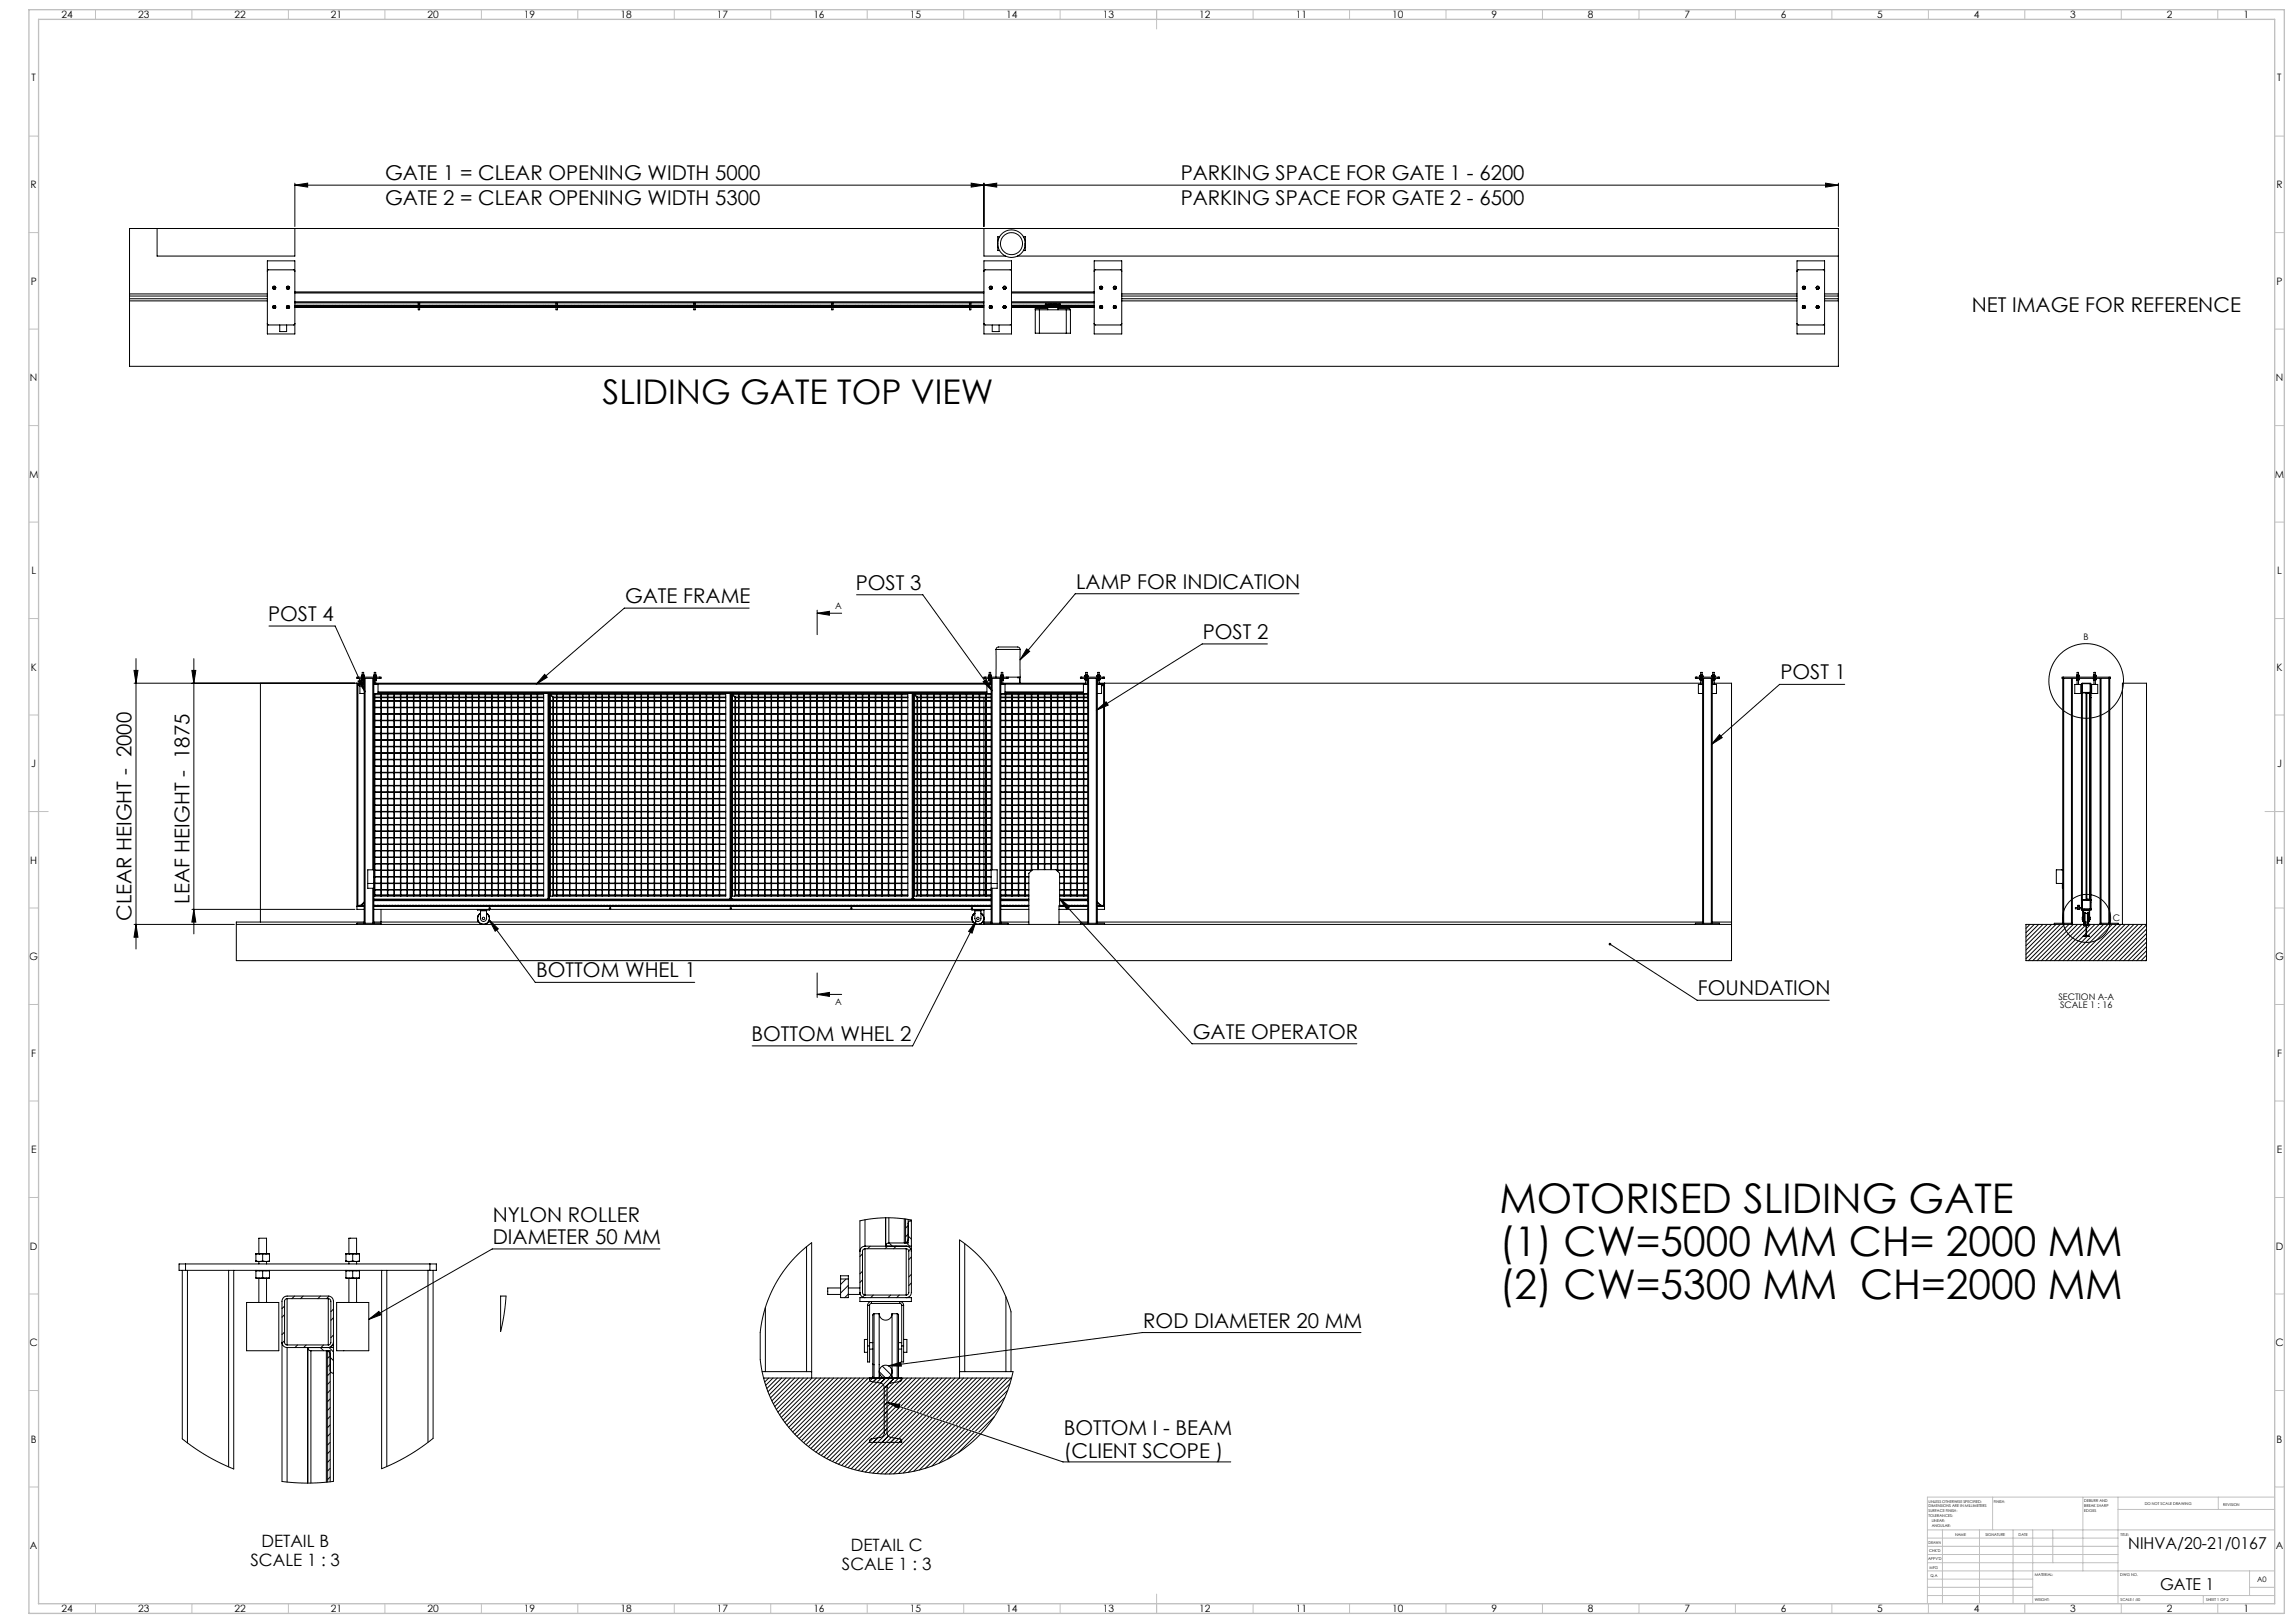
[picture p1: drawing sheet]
<svg xmlns="http://www.w3.org/2000/svg" width="1189mm" height="841mm" viewBox="0 0 1189 841" stroke-linecap="round" stroke-linejoin="round" font-family="sans-serif">
<defs><g id="words">
<g font-size="21.2">
<text x="777" y="629">MOTORISED SLIDING GATE</text>
<text x="777" y="651">(1) CW=5000 MM CH= 2000 MM</text>
<text x="777" y="673">(2) CW=5300 MM CH=2000 MM</text>
</g>
<text font-size="17.6" x="312" y="210">SLIDING GATE TOP VIEW</text>
<g font-size="10.6">
<text x="200" y="93">GATE 1 = CLEAR OPENING WIDTH 5000</text>
<text x="612" y="93">PARKING SPACE FOR GATE 1 - 6200</text>
<text x="200" y="106">GATE 2 = CLEAR OPENING WIDTH 5300</text>
<text x="612" y="106">PARKING SPACE FOR GATE 2 - 6500</text>
<text x="1022" y="162">NET IMAGE FOR REFERENCE</text>
<text x="444" y="306">POST 3</text>
<text x="558" y="305">LAMP FOR INDICATION</text>
<text x="324" y="313">GATE FRAME</text>
<text x="139" y="322">POST 4</text>
<text x="623" y="331">POST 2</text>
<text x="923" y="352">POST 1</text>
<text x="98" y="468" transform="rotate(-90 98 468)">LEAF HEIGHT - 1875</text>
<text x="68" y="477" transform="rotate(-90 68 477)">CLEAR HEIGHT - 2000</text>
<text x="278" y="506">BOTTOM WHEL 1</text>
<text x="880" y="516">FOUNDATION</text>
<text x="389" y="540">BOTTOM WHEL 2</text>
<text x="618" y="538">GATE OPERATOR</text>
<text x="255" y="633">NYLON ROLLER</text>
<text x="255" y="645">DIAMETER 50 MM</text>
<text x="593" y="688">ROD DIAMETER 20 MM</text>
<text x="551" y="744">BOTTOM I - BEAM</text>
<text x="551" y="755">(CLIENT SCOPE )</text>
</g>
<g font-size="8.8">
<text x="135" y="802">DETAIL B</text>
<text x="441" y="804">DETAIL C</text>
<text x="130" y="812">SCALE 1 : 3</text>
<text x="436" y="813">SCALE 1 : 3</text>
</g>
<g font-size="8.5">
<text x="1103" y="803">NIHVA/20-21/0167</text>
<text x="1120" y="824">GATE 1</text>
</g>
<g font-size="5.3">
<text x="32" y="9">24</text>
<text x="72" y="9">23</text>
<text x="122" y="9">22</text>
<text x="172" y="9">21</text>
<text x="222" y="9">20</text>
<text x="272" y="9">19</text>
<text x="322" y="9">18</text>
<text x="372" y="9">17</text>
<text x="422" y="9">16</text>
<text x="472" y="9">15</text>
<text x="522" y="9">14</text>
<text x="572" y="9">13</text>
<text x="622" y="9">12</text>
<text x="672" y="9">11</text>
<text x="722" y="9">10</text>
<text x="773" y="9">9</text>
<text x="823" y="9">8</text>
<text x="873" y="9">7</text>
<text x="923" y="9">6</text>
<text x="973" y="9">5</text>
<text x="1023" y="9">4</text>
<text x="1073" y="9">3</text>
<text x="1123" y="9">2</text>
<text x="1163" y="9">1</text>
<text x="16" y="42">T</text>
<text x="1180" y="42">T</text>
<text x="16" y="98">R</text>
<text x="1180" y="98">R</text>
<text x="16" y="147">P</text>
<text x="1180" y="147">P</text>
<text x="16" y="198">N</text>
<text x="1180" y="198">N</text>
<text x="15" y="247">M</text>
<text x="1179" y="247">M</text>
<text x="16" y="297">L</text>
<text x="1180" y="297">L</text>
<text x="16" y="347">K</text>
<text x="1180" y="347">K</text>
<text x="16" y="397">J</text>
<text x="1180" y="397">J</text>
<text x="16" y="447">H</text>
<text x="1180" y="447">H</text>
<text x="15" y="497">G</text>
<text x="1179" y="497">G</text>
<text x="16" y="547">F</text>
<text x="1180" y="547">F</text>
<text x="16" y="597">E</text>
<text x="1180" y="597">E</text>
<text x="16" y="648">D</text>
<text x="1180" y="648">D</text>
<text x="15" y="697">C</text>
<text x="1179" y="697">C</text>
<text x="16" y="748">B</text>
<text x="1180" y="748">B</text>
<text x="16" y="803">A</text>
<text x="1180" y="803">A</text>
<text x="32" y="835">24</text>
<text x="72" y="835">23</text>
<text x="122" y="835">22</text>
<text x="172" y="835">21</text>
<text x="222" y="835">20</text>
<text x="272" y="835">19</text>
<text x="322" y="835">18</text>
<text x="372" y="835">17</text>
<text x="422" y="835">16</text>
<text x="472" y="835">15</text>
<text x="522" y="835">14</text>
<text x="572" y="835">13</text>
<text x="622" y="835">12</text>
<text x="672" y="835">11</text>
<text x="722" y="835">10</text>
<text x="773" y="835">9</text>
<text x="823" y="835">8</text>
<text x="873" y="835">7</text>
<text x="923" y="835">6</text>
<text x="973" y="835">5</text>
<text x="1023" y="835">4</text>
<text x="1073" y="835">3</text>
<text x="1123" y="835">2</text>
<text x="1163" y="835">1</text>
</g>
<g font-size="4.7">
<text x="433" y="316">A</text>
<text x="1080" y="332">B</text>
<text x="1095" y="477">C</text>
<text x="433" y="521">A</text>
<text x="1067" y="518">SECTION A-A</text>
<text x="1068" y="522">SCALE 1 : 16</text>
</g>
<text font-size="3.9" x="1170" y="820">A0</text>
<g font-size="2">
<text x="1000" y="779">UNLESS OTHERWISE SPECIFIED:</text>
<text x="1033" y="779">FINISH:</text>
<text x="1080" y="778">DEBURR AND</text>
<text x="1112" y="780">DO NOT SCALE DRAWING</text>
<text x="1000" y="781">DIMENSIONS ARE IN MILLIMETERS</text>
<text x="1000" y="784">SURFACE FINISH:</text>
<text x="1080" y="781">BREAK SHARP</text>
<text x="1080" y="783">EDGES</text>
<text x="1152" y="780">REVISION</text>
<text x="1000" y="786">TOLERANCES:</text>
<text x="1001" y="789">LINEAR:</text>
<text x="1001" y="791">ANGULAR:</text>
<text x="1013" y="796">NAME</text>
<text x="1029" y="796">SIGNATURE</text>
<text x="1046" y="796">DATE</text>
<text x="1099" y="796">TITLE:</text>
<text x="1000" y="800">DRAWN</text>
<text x="999" y="808">APPV'D</text>
<text x="1000" y="804">CHK'D</text>
<text x="1000" y="813">MFG</text>
<text x="1001" y="817">Q.A</text>
<text x="1055" y="817">MATERIAL:</text>
<text x="1099" y="817">DWG NO.</text>
<text x="1055" y="830">WEIGHT:</text>
<text x="1099" y="830">SCALE:1:50</text>
<text x="1143" y="830">SHEET 1 OF 2</text>
</g>
</g></defs>
<g fill="none" stroke="#000" stroke-width=".52">
<path d="M153 96l6-1v2zM153 95v22M153 96h800M503 95l7 1-7 1zM510 96l7-1v2zM510 95v22M946 95l7 1-7 1zM953 95v22M81 118v15h72v-15M510 118v15h11M139 135h14v38h-14zM510 135h14v38h-14z"/>
<path d="M518 123h-1v7h1M527 133h426M530 123h1v7M531 126v1M567 135h14v38h-14zM931 135h15v38h-15zM67 153v2M67 153v-35h886v35M67 155v35h886v-35M67 155h72M67 153h72M67 152h72"/>
<path d="M67 156h72M139 141v-1h13l1 1M142 158h1v1v1h-1l-1-1zM142 148h1v1v1h-1l-1-1zM149 158l1 1v1h-1l-1-1zM149 148h1v1v1h-1l-1-1zM153 159h357M153 158h357M153 151h357M153 157h357M153 152h357M153 156h357"/>
<path d="M153 158v1M154 158v1M155 158v1M156 158v1M157 158v1M158 158v1M159 158v1M160 158v1M161 158v1M162 158v1M163 158v1M164 158v1"/>
<path d="M165 158v1M166 158v1M167 158v1M168 158v1M169 158v1M170 158v1M171 158v1M172 158v1M173 158v1M174 158v1M175 158v1M176 158v1"/>
<path d="M177 158v1M178 158v1M179 158v1M180 158v1M181 158v1M182 158v1M183 158v1M184 158v1M185 158v1M186 158v1M187 158v1M188 158v1"/>
<path d="M189 158v1M190 158v1M191 158v1M192 158v1M193 158v1M194 158v1M195 158v1M196 158v1M197 158v1M198 158v1M199 158v1M200 158v1"/>
<path d="M201 158v1M202 158v1M203 158v1M204 158v1M205 158v1M206 158v1M207 158v1M208 158v1M209 158v1M210 158v1M211 158v1M212 158v1"/>
<path d="M213 158v1M214 158v1M215 158v1M216 158v1M217 158v1M217 157v4v-4M218 158v1M219 158v1M220 158v1M221 158v1M222 158v1M223 158v1"/>
<path d="M224 158v1M225 158v1M226 158v1M227 158v1M228 158v1M229 158v1M230 158v1M231 158v1M232 158v1M233 158v1M234 158v1M235 158v1"/>
<path d="M236 158v1M237 158v1M238 158v1M239 158v1M240 158v1M241 158v1M242 158v1M243 158v1M244 158v1M245 158v1M246 158v1M247 158v1"/>
<path d="M248 158v1M249 158v1M250 158v1M251 158v1M252 158v1M253 158v1M254 158v1M255 158v1M256 158v1M257 158v1M258 158v1M259 158v1"/>
<path d="M260 158v1M261 158v1M262 158v1M263 158v1M264 158v1M265 158v1M266 158v1M267 158v1M268 158v1M269 158v1M270 158v1M271 158v1"/>
<path d="M272 158v1M273 158v1M274 158v1M275 158v1M276 158v1M277 158v1M278 158v1M279 158v1M280 158v1M281 158v1M282 158v1M283 158v1"/>
<path d="M284 158v1M285 158v1M286 158v1M287 158v1M288 158v1M288 157v4h1v-4M289 158v1M290 158v1M291 158v1M292 158v1M293 158v1M294 158v1"/>
<path d="M295 158v1M296 158v1M297 158v1M298 158v1M299 158v1M300 158v1M301 158v1M302 158v1M303 158v1M304 158v1M305 158v1M306 158v1"/>
<path d="M307 158v1M308 158v1M309 158v1M310 158v1M311 158v1M312 158v1M313 158v1M314 158v1M315 158v1M316 158v1M317 158v1M318 158v1"/>
<path d="M319 158v1M320 158v1M321 158v1M322 158v1M323 158v1M324 158v1M325 158v1M326 158v1M327 158v1M328 158v1M329 158v1M330 158v1"/>
<path d="M331 158v1M332 158v1M333 158v1M334 158v1M335 158v1M336 158v1M337 158v1M338 158v1M339 158v1M340 158v1M341 158v1M342 158v1"/>
<path d="M343 158v1M344 158v1M345 158v1M346 158v1M347 158v1M348 158v1M349 158v1M350 158v1M351 158v1M352 158v1M353 158v1M354 158v1"/>
<path d="M355 158v1M356 158v1M357 158v1M358 158v1M359 158v1M360 157v1M360 158v1M360 157v4v-2M361 158v1M362 158v1M363 158v1M364 158v1"/>
<path d="M365 158v1M366 158v1M367 158v1M368 158v1M369 158v1M370 158v1M371 158v1M372 158v1M373 158v1M374 158v1M375 158v1M376 158v1"/>
<path d="M377 158v1M378 158v1M379 158v1M380 158v1M381 158v1M382 158v1M383 158v1M384 158v1M385 158v1M386 158v1M387 158v1M388 158v1"/>
<path d="M389 158v1M390 158v1M391 158v1M392 158v1M393 158v1M394 158v1M395 158v1M396 158v1M397 158v1M398 158v1M399 158v1M400 158v1"/>
<path d="M401 158v1M402 158v1M403 158v1M404 158v1M405 158v1M406 158v1M407 158v1M408 158v1M409 158v1M410 158v1M411 158v1M412 158v1"/>
<path d="M413 158v1M414 158v1M415 158v1M416 158v1M417 158v1M418 158v1M419 158v1M420 158v1M421 158v1M422 158v1M423 158v1M424 158v1"/>
<path d="M425 158v1M426 158v1M427 158v1M428 158v1M429 158v1M430 158v1M431 158v1M431 157v4h1v-4M432 158v1M433 158v1M434 158v1M435 158v1"/>
<path d="M436 158v1M437 158v1M438 158v1M439 158v1M440 158v1M441 158v1M442 158v1M443 158v1M444 158v1M445 158v1M446 158v1M447 158v1"/>
<path d="M448 158v1M449 158v1M450 158v1M451 158v1M452 158v1M453 158v1M454 158v1M455 158v1M456 158v1M457 158v1M458 158v1M459 158v1"/>
<path d="M460 158v1M461 158v1M462 158v1M463 158v1M464 158v1M465 158v1M466 158v1M467 158v1M468 158v1M469 158v1M470 158v1M471 158v1"/>
<path d="M472 158v1M473 158v1M474 158v1M475 158v1M476 158v1M477 158v1M478 158v1M479 158v1M480 158v1M481 158v1M482 158v1M483 158v1"/>
<path d="M484 158v1M485 158v1M486 158v1M487 158v1M488 158v1M489 158v1M490 158v1M491 158v1M492 158v1M493 158v1M494 158v1M495 158v1"/>
<path d="M496 158v1M497 158v1M498 158v1M499 158v1M500 158v1M501 158v1M502 158v1M502 157v4h1v-2M503 158v1M503 157v1M504 158v1M505 158v1"/>
<path d="M506 158v1M507 158v1M508 158v1M509 158v1M510 158v1M510 141l1-1h13v1M513 158h1v1v1h-1v-1zM513 148h1v1v1h-1v-1zM520 158h1l1 1-1 1h-1v-1zM520 148h1l1 1-1 1-1-1zM524 159h18M524 158h18"/>
<path d="M524 151h43M524 157h43M524 152h43M524 156h43M524 158v1M525 158v1M526 158v1M527 158v1M528 158v1M529 158v1M530 158v1M531 158v1"/>
<path d="M532 158v1M533 158v1M534 158v1M535 158v1M536 158v1M537 158v1M538 158v1M539 158v1M540 158v1M541 158v1M542 158v1M542 159h.1"/>
<path d="M542 158h.1M542 159h1M542 158h1M543 159h.1M543 158h.1M543 158v1M543 159v2M543 160h-6v13h18v-12h-18M543 159h1M543 158h1M544 159h.1M544 158h.1"/>
<path d="M544 158v1M544 159h1M544 158h1M545 159h.1M545 158h.1M545 158v1M545 159h1M545 158h1M546 159h.1M546 158h.1M546 158v1M546 159h1"/>
<path d="M546 158h1M547 159h.1M547 158h.1M547 158v1M547 159h1M547 158h1M548 159h.1M548 158h.1M548 158v1M548 159h1M548 158h1M548 159v2"/>
<path d="M548 160h6v1M549 159h.1M549 158h.1M549 158v1M549 159h18M549 158l1 1M550 158h17M550 158v1M551 158v1M552 158v1M553 158v1M554 158v1"/>
<path d="M555 158v1M556 158v1M557 158v1M558 158v1M559 158v1M560 158v1M561 158v1M562 158v1M563 158v1M564 158v1M565 158v1M566 158v1"/>
<path d="M567 158v1M567 141l1-1h13v1M570 158l1 1v1h-1v-1zM570 148h1l1 1-1 1h-1v-1zM577 158h1l1 1-1 1h-1v-1zM577 148h1l1 1-1 1h-1v-1zM581 155h350M581 153h350M581 152h350M581 156h350M931 141l1-1h13l1 1M935 158l1 1-1 1-1-1z"/>
<path d="M935 148l1 1-1 1-1-1zM942 158h1v1v1h-1l-1-1zM942 148h1v1v1l-2-1zM946 155h7M946 153h7M946 152h7M946 156h7M953 153v2M139 168h13h1M145 168v4h4v-4M510 168h1h13M514 168v4h4v-4"/>
<path d="M539 161v12M553 161v12M567 168h1h13M931 168h1h13h1M388 315h-64l-46 40M424 318l6-1v2zM424 318h12M424 316v13M444 308h34l36 50M673 308h-116l-28 34M139 324h35l15 35M516 337v14"/>
<path d="M516 337l1-2h10l2 2M516 337h13M529 337v14M532 336l2 2-5 4zM657 334h-34l-55 34M69 347h3l-2 7zM70 341v151M99 347h2l-1 7zM100 341v143M135 354v124M185 355v-1v117h4M185 355v114"/>
<path d="M185 355l2 1M186 353l1-1 2 7zM186 351h-1v1h1M186 351v1M186 351h11M186 352h11M187 352h1M187 351h1M187 351v-1h2v1M187 352h.1M187 351h.1M187 350h2"/>
<path d="M188 352h.1M188 351h.1M188 352v3h-3M188 351v-3v3M188 354h-119M188 352h1M188 351h1M188 352l1 3h-2v4h2M188 354h1M189 352h.1M189 352v126M189 351h.1"/>
<path d="M193 352v99M194 351h.1M194 351v-1h1v1M194 350h1M194 352h.1M194 359h2M194 354h.1M194 360v3M194 352v126M194 352v3h2v4M194 348h.1M194 348v3"/>
<path d="M194 348h1v3M194 360h3v3h-3zM194 351h1M194 352h1M195 352v3h318v-3M195 354h318M195 351h.1M195 352h.1M196 359h88M196 359h316M197 351v1M198 360h3v3h-3z"/>
<path d="M201 360h3v3h-3zM204 360h4v3h-4zM208 360h3v3h-3zM211 360h3v3h-3zM215 360h3v3h-3zM218 360h3v3h-3zM221 360h3v3h-3zM225 360h3v3h-3zM228 360h3v3h-3zM231 360h4v3h-4zM235 360h3v3h-3zM238 360h3v3h-3z"/>
<path d="M242 360h3v3h-3zM245 360h3v3h-3zM248 360h3v3h-3zM252 360h3v3h-3zM255 360h3v3h-3zM258 360h4v3h-4zM262 360h3v3h-3zM265 360h3v3h-3zM269 360h3v3h-3zM272 360h3v3h-3zM275 360h3v3h-3zM279 360h3v3h-3z"/>
<path d="M282 349l2 2-6 4zM284 359h.1M284 359v107M284 359h1M285 359h.1M285 359v107M285 359h93M285 360h3v3h-3zM285 360l2 1M289 360h3v3h-3zM292 360h3v3h-3zM295 360h4v3h-4z"/>
<path d="M299 360h3v3h-3zM302 360h3v3h-3zM306 360h3v3h-3zM309 360h3v3h-3zM312 360h3v3h-3zM316 360h3v3h-3zM319 360h3v3h-3zM322 360h4v3h-4zM326 360h3v3h-3zM329 360h3v3h-3zM333 360h3v3h-3zM336 360h3v3h-3z"/>
<path d="M339 360h3v3h-3zM343 360h3v3h-3zM346 360h3v3h-3zM349 360h4v3h-4zM353 360h3v3h-3zM356 360h3v3h-3zM360 360h3v3h-3zM363 360h3v3h-3zM366 360h3v3h-3zM370 360h3v3h-3zM373 360h3v3h-3zM378 359h.1"/>
<path d="M378 359v107M379 359h-1M379 359h.1M379 359v107M379 359h94M380 360h3v3h-3zM380 360l1 1M383 360h3v3h-3zM386 360h4v3h-4zM390 360h3v3h-3zM393 360h3v3h-3zM397 360h3v3h-3z"/>
<path d="M400 360h3v3h-3zM403 360h3v3h-3zM407 360h3v3h-3zM410 360h3v3h-3zM413 360h4v3h-4zM417 360h3v3h-3zM420 360h3v3h-3zM424 360h3v3h-3zM427 360h3v3h-3zM430 360h3v3h-3zM434 360h3v3h-3zM437 360h3v3h-3z"/>
<path d="M440 360h4v3h-4zM444 360h3v3h-3zM447 360h3v3h-3zM451 360h3v3h-3zM454 360h3v3h-3zM457 360h3v3h-3zM461 360h3v3h-3zM464 360h3v3h-3zM467 360h4v3h-4zM473 359h.1M473 359v107M473 359h39"/>
<path d="M474 360h3v3h-3zM474 360l1 1M477 360h4v3h-4zM481 360h3v3h-3zM484 360h3v3h-3zM488 360h3v3h-3zM491 360h3v3h-3zM494 360h3v3h-3zM498 360h3v3h-3zM501 360h3v3h-3zM504 360h4v3h-4zM508 360h3v3h-3z"/>
<path d="M510 353l1-1 3 6zM511 351h-1v1h1M511 351h11M511 352h11M511 351v1M512 359h2M512 352h1M512 351h1M512 351v-1h2v1M512 352h.1M512 351h.1M512 350h2"/>
<path d="M513 352h.1M513 351h.1M513 352h1M513 351h1M513 352l1 3h-2v4M513 350v-2v3M513 354h1M514 352h-1M514 352h.1M514 351h-1M514 351h.1M514 350v1"/>
<path d="M514 352v126M514 360h-3v3h3M514 352v99M518 352v126M519 351h.1M519 350h1v1M519 352h.1M519 359h2M519 354h.1M519 360h2v3h-2M519 352v126M519 352v3h2v4"/>
<path d="M519 348h.1M519 348v3M519 348h1v3M519 352h1M519 351h1M520 352v3h43v-3M520 354h43M520 352h.1M520 351h.1M520 350h-1v1M521 359h41M521 360h3v3h-3z"/>
<path d="M522 351h.1M522 351v1M522 351h7M525 360h3v3h-3zM528 351v3M528 360h3v3h-3zM529 351v3M531 360h4v3h-4zM535 360h3v3h-3zM538 360h3v3h-3zM542 360h3v3h-3zM545 360h3v3h-3z"/>
<path d="M548 360h3v3h-3zM552 360h3v3h-3zM555 360h3v3h-3zM558 360h4v3h-4zM561 351h-1v1h1M561 351v1M561 351h11M561 352h11M562 359h2M562 352h1M562 351h1M562 351v-1h2v1"/>
<path d="M562 352h.1M562 351h.1M562 350h2M563 352h.1M563 351h.1M563 351v-3v3M563 352h1M563 351h1M563 352l1 3h-2v4M563 354h1M564 352h.1M564 352v126"/>
<path d="M564 360h-2v3h2M564 351h.1M568 352v126M569 351h.1M569 351v-1h1v1M569 350h1M569 352h.1M569 354h.1M569 352v126M569 352v3h2v4h-2M569 348h.1M569 348v3"/>
<path d="M569 348h1v3M569 351h1M569 352h1M570 352v3h2M570 354h311M570 351h.1M570 352h.1M572 351v1M572 355v-1v117h-3M572 355l-1 1M572 355v114M879 351v1"/>
<path d="M879 351h12M879 352h12M881 351h.1M881 352h.1M881 350h2v1M881 351h1M881 352h1M881 351v-3h1v3M881 352v3M882 351h.1M882 352h.1M882 354h.1"/>
<path d="M882 352v3M882 351h1M882 355h-2v4h2M882 352v126M883 351h-1M883 351h.1M883 350h-2v1M883 352v126M887 352v126M887 351h1M887 351v-1h2v1M887 351h.1"/>
<path d="M887 350h2M888 352h.1M887 355h3v4h-3M887 354h1M888 351h.1M888 348h.1M888 348v3M888 352v3M888 351h1M888 352h1M888 354h9v124M889 351h.1"/>
<path d="M889 352h.1M891 351v1M956 355h-34l-35 31M1069 352v126M1069 351v1M1069 351h24M1069 352h24M1070 352v126M1074 352v126M1074 352v127M1075 355h4v4h-4zM1076 351h1"/>
<path d="M1076 351v-1h2v1M1076 351h.1M1076 352h1M1076 352h.1M1076 350h2M1077 350v-2v2M1077 351h.1M1077 352v3M1077 352h.1M1077 350v1M1077 351h1M1077 352h1"/>
<path d="M1078 351h-1M1078 351h.1M1078 352h-1M1078 352h.1M1079 359h.1M1079 354v5M1079 359h5M1079 359h4M1079 354h4M1079 359v107M1080 359h.1M1082 359h-1v107h1"/>
<path d="M1082 359h2v107h-2M1082 359v107M1083 359h.1M1083 354v5M1084 360l-1-1v107h1M1084 355v1M1084 359h-1M1084 355h3v4h-3zM1085 352h.1M1085 351h.1M1085 351v-1h1v1M1085 350h1"/>
<path d="M1085 348h.1M1085 348v2M1085 352v3M1085 352h1M1085 351h1M1085 348h1v2M1086 352h-1M1086 352h.1M1086 351h.1M1086 351h-1M1086 350v1M1086 352v3"/>
<path d="M1088 352v127M1089 352v126M1093 352v126M1093 351h1v1h-1M1093 351v1M1094 352v126M194 363v3M194 367v3M194 370v3M194 373v4M194 377v3M194 362h.1"/>
<path d="M194 361h.1M194 363h3v3h-3zM194 367h3v3h-3zM194 370h3v3h-3zM194 373h3v4h-3zM194 377h3v3h-3zM194 362h3M194 361h3M198 363h3v3h-3zM198 367h3v3h-3zM198 370h3v3h-3zM198 373h3v4h-3z"/>
<path d="M198 377h3v3h-3zM198 362h3M198 361h3M201 363h3v3h-3zM201 367h3v3h-3zM201 370h3v3h-3zM201 373h3v4h-3zM201 377h3v3h-3zM201 362h3M201 361h3M204 363h4v3h-4zM204 367h4v3h-4z"/>
<path d="M204 370h4v3h-4zM204 373h4v4h-4zM204 377h4v3h-4zM204 362h4M204 361h4M208 363h3v3h-3zM208 367h3v3h-3zM208 370h3v3h-3zM208 373h3v4h-3zM208 377h3v3h-3zM208 362h3M208 361h3"/>
<path d="M211 363h3v3h-3zM211 367h3v3h-3zM211 370h3v3h-3zM211 373h3v4h-3zM211 377h3v3h-3zM211 362h3M211 361h3M215 363h3v3h-3zM215 367h3v3h-3zM215 370h3v3h-3zM215 373h3v4h-3zM215 377h3v3h-3z"/>
<path d="M215 362h3M215 361h3M218 363h3v3h-3zM218 367h3v3h-3zM218 370h3v3h-3zM218 373h3v4h-3zM218 377h3v3h-3zM218 362h3M218 361h3M221 363h3v3h-3zM221 367h3v3h-3zM221 370h3v3h-3z"/>
<path d="M221 373h3v4h-3zM221 377h3v3h-3zM221 362h3M221 361h3M225 363h3v3h-3zM225 367h3v3h-3zM225 370h3v3h-3zM225 373h3v4h-3zM225 377h3v3h-3zM225 362h3M225 361h3M228 363h3v3h-3z"/>
<path d="M228 367h3v3h-3zM228 370h3v3h-3zM228 373h3v4h-3zM228 377h3v3h-3zM228 362h3M228 361h3M231 363h4v3h-4zM231 367h4v3h-4zM231 370h4v3h-4zM231 373h4v4h-4zM231 377h4v3h-4zM231 362h4"/>
<path d="M231 361h4M235 363h3v3h-3zM235 367h3v3h-3zM235 370h3v3h-3zM235 373h3v4h-3zM235 377h3v3h-3zM235 362h3M235 361h3M238 363h3v3h-3zM238 367h3v3h-3zM238 370h3v3h-3zM238 373h3v4h-3z"/>
<path d="M238 377h3v3h-3zM238 362h3M238 361h3M242 363h3v3h-3zM242 367h3v3h-3zM242 370h3v3h-3zM242 373h3v4h-3zM242 377h3v3h-3zM242 362h3M242 361h3M245 363h3v3h-3zM245 367h3v3h-3z"/>
<path d="M245 370h3v3h-3zM245 373h3v4h-3zM245 377h3v3h-3zM245 362h3M245 361h3M248 363h3v3h-3zM248 367h3v3h-3zM248 370h3v3h-3zM248 373h3v4h-3zM248 377h3v3h-3zM248 362h3M248 361h3"/>
<path d="M252 363h3v3h-3zM252 367h3v3h-3zM252 370h3v3h-3zM252 373h3v4h-3zM252 377h3v3h-3zM252 362h3M252 361h3M255 377h3v3h-3zM255 373h3v4h-3zM255 370h3v3h-3zM255 367h3v3h-3zM255 363h3v3h-3z"/>
<path d="M255 362h3M255 361h3M258 363h4v3h-4zM258 367h4v3h-4zM258 370h4v3h-4zM258 373h4v4h-4zM258 377h4v3h-4zM258 362h4M258 361h4M262 363h3v3h-3zM262 367h3v3h-3zM262 370h3v3h-3z"/>
<path d="M262 373h3v4h-3zM262 377h3v3h-3zM262 362h3M262 361h3M265 363h3v3h-3zM265 367h3v3h-3zM265 370h3v3h-3zM265 373h3v4h-3zM265 377h3v3h-3zM265 362h3M265 361h3M269 363h3v3h-3z"/>
<path d="M269 367h3v3h-3zM269 370h3v3h-3zM269 373h3v4h-3zM269 377h3v3h-3zM269 362h3M269 361h3M272 363h3v3h-3zM272 367h3v3h-3zM272 370h3v3h-3zM272 373h3v4h-3zM272 377h3v3h-3zM272 362h3"/>
<path d="M272 361h3M275 363h3v3h-3zM275 367h3v3h-3zM275 370h3v3h-3zM275 373h3v4h-3zM275 377h3v3h-3zM275 362h3M275 361h3M279 363h3v3h-3zM279 367h3v3h-3zM279 370h3v3h-3zM279 373h3v4h-3z"/>
<path d="M279 377h3v3h-3zM279 362h3M279 361h3M285 363h3v3h-3zM285 367h3v3h-3zM285 370h3v3h-3zM285 373h3v4h-3zM285 377h3v3h-3zM287 361v1M287 361v2M287 363v3M287 367v3"/>
<path d="M287 370v3M287 373v4M287 377v3M287 361h1M287 362v1M287 362h1M289 363h3v3h-3zM289 367h3v3h-3zM289 370h3v3h-3zM289 373h3v4h-3zM289 377h3v3h-3zM289 362h3"/>
<path d="M289 361h3M292 363h3v3h-3zM292 367h3v3h-3zM292 370h3v3h-3zM292 373h3v4h-3zM292 377h3v3h-3zM292 362h3M292 361h3M295 363h4v3h-4zM295 367h4v3h-4zM295 370h4v3h-4zM295 373h4v4h-4z"/>
<path d="M295 377h4v3h-4zM295 362h4M295 361h4M299 363h3v3h-3zM299 367h3v3h-3zM299 370h3v3h-3zM299 373h3v4h-3zM299 377h3v3h-3zM299 362h3M299 361h3M302 363h3v3h-3zM302 367h3v3h-3z"/>
<path d="M302 370h3v3h-3zM302 373h3v4h-3zM302 377h3v3h-3zM302 362h3M302 361h3M306 363h3v3h-3zM306 367h3v3h-3zM306 370h3v3h-3zM306 373h3v4h-3zM306 377h3v3h-3zM306 362h3M306 361h3"/>
<path d="M309 363h3v3h-3zM309 367h3v3h-3zM309 370h3v3h-3zM309 373h3v4h-3zM309 377h3v3h-3zM309 362h3M309 361h3M312 363h3v3h-3zM312 367h3v3h-3zM312 370h3v3h-3zM312 373h3v4h-3zM312 377h3v3h-3z"/>
<path d="M312 362h3M312 361h3M316 363h3v3h-3zM316 367h3v3h-3zM316 370h3v3h-3zM316 373h3v4h-3zM316 377h3v3h-3zM316 362h3M316 361h3M319 363h3v3h-3zM319 367h3v3h-3zM319 370h3v3h-3z"/>
<path d="M319 373h3v4h-3zM319 377h3v3h-3zM319 362h3M319 361h3M322 363h4v3h-4zM322 367h4v3h-4zM322 370h4v3h-4zM322 373h4v4h-4zM322 377h4v3h-4zM322 362h4M322 361h4M326 363h3v3h-3z"/>
<path d="M326 367h3v3h-3zM326 370h3v3h-3zM326 373h3v4h-3zM326 377h3v3h-3zM326 362h3M326 361h3M329 363h3v3h-3zM329 367h3v3h-3zM329 370h3v3h-3zM329 373h3v4h-3zM329 377h3v3h-3zM329 362h3"/>
<path d="M329 361h3M333 363h3v3h-3zM333 367h3v3h-3zM333 370h3v3h-3zM333 373h3v4h-3zM333 377h3v3h-3zM333 362h3M333 361h3M336 363h3v3h-3zM336 367h3v3h-3zM336 370h3v3h-3zM336 373h3v4h-3z"/>
<path d="M336 377h3v3h-3zM336 362h3M336 361h3M339 363h3v3h-3zM339 367h3v3h-3zM339 370h3v3h-3zM339 373h3v4h-3zM339 377h3v3h-3zM339 362h3M339 361h3M343 363h3v3h-3zM343 367h3v3h-3z"/>
<path d="M343 370h3v3h-3zM343 373h3v4h-3zM343 377h3v3h-3zM343 362h3M343 361h3M346 363h3v3h-3zM346 367h3v3h-3zM346 370h3v3h-3zM346 373h3v4h-3zM346 377h3v3h-3zM346 362h3M346 361h3"/>
<path d="M349 363h4v3h-4zM349 367h4v3h-4zM349 370h4v3h-4zM349 373h4v4h-4zM349 377h4v3h-4zM349 362h4M349 361h4M353 363h3v3h-3zM353 367h3v3h-3zM353 370h3v3h-3zM353 373h3v4h-3zM353 377h3v3h-3z"/>
<path d="M353 362h3M353 361h3M356 363h3v3h-3zM356 367h3v3h-3zM356 370h3v3h-3zM356 373h3v4h-3zM356 377h3v3h-3zM356 362h3M356 361h3M360 363h3v3h-3zM360 367h3v3h-3zM360 370h3v3h-3z"/>
<path d="M360 373h3v4h-3zM360 377h3v3h-3zM360 362h3M360 361h3M363 363h3v3h-3zM363 367h3v3h-3zM363 370h3v3h-3zM363 373h3v4h-3zM363 377h3v3h-3zM363 362h3M363 361h3M366 363h3v3h-3z"/>
<path d="M366 367h3v3h-3zM366 370h3v3h-3zM366 373h3v4h-3zM366 377h3v3h-3zM366 362h3M366 361h3M370 363h3v3h-3zM370 367h3v3h-3zM370 370h3v3h-3zM370 373h3v4h-3zM370 377h3v3h-3zM370 362h3"/>
<path d="M370 361h3M373 363h3v3h-3zM373 367h3v3h-3zM373 370h3v3h-3zM373 373h3v4h-3zM373 377h3v3h-3zM373 362h3M373 361h3M380 363h3v3h-3zM380 367h3v3h-3zM380 370h3v3h-3zM380 373h3v4h-3z"/>
<path d="M380 377h3v3h-3zM381 361v1M381 361v2M381 363v3M381 367v3M381 370v3M381 373v4M381 377v3M381 361h2M381 362v1M381 362h2M383 363h3v3h-3z"/>
<path d="M383 367h3v3h-3zM383 370h3v3h-3zM383 373h3v4h-3zM383 377h3v3h-3zM383 362h3M383 361h3M386 363h4v3h-4zM386 367h4v3h-4zM386 370h4v3h-4zM386 373h4v4h-4zM386 377h4v3h-4zM386 362h4"/>
<path d="M386 361h4M390 363h3v3h-3zM390 367h3v3h-3zM390 370h3v3h-3zM390 373h3v4h-3zM390 377h3v3h-3zM390 362h3M390 361h3M393 363h3v3h-3zM393 367h3v3h-3zM393 370h3v3h-3zM393 373h3v4h-3z"/>
<path d="M393 377h3v3h-3zM393 362h3M393 361h3M397 363h3v3h-3zM397 367h3v3h-3zM397 370h3v3h-3zM397 373h3v4h-3zM397 377h3v3h-3zM397 362h3M397 361h3M400 363h3v3h-3zM400 367h3v3h-3z"/>
<path d="M400 370h3v3h-3zM400 373h3v4h-3zM400 377h3v3h-3zM400 362h3M400 361h3M403 363h3v3h-3zM403 367h3v3h-3zM403 370h3v3h-3zM403 373h3v4h-3zM403 377h3v3h-3zM403 362h3M403 361h3"/>
<path d="M407 363h3v3h-3zM407 367h3v3h-3zM407 370h3v3h-3zM407 373h3v4h-3zM407 377h3v3h-3zM407 362h3M407 361h3M410 363h3v3h-3zM410 367h3v3h-3zM410 370h3v3h-3zM410 373h3v4h-3zM410 377h3v3h-3z"/>
<path d="M410 362h3M410 361h3M413 363h4v3h-4zM413 367h4v3h-4zM413 370h4v3h-4zM413 373h4v4h-4zM413 377h4v3h-4zM413 362h4M413 361h4M417 363h3v3h-3zM417 367h3v3h-3zM417 370h3v3h-3z"/>
<path d="M417 373h3v4h-3zM417 377h3v3h-3zM417 362h3M417 361h3M420 363h3v3h-3zM420 367h3v3h-3zM420 370h3v3h-3zM420 373h3v4h-3zM420 377h3v3h-3zM420 362h3M420 361h3M424 363h3v3h-3z"/>
<path d="M424 367h3v3h-3zM424 370h3v3h-3zM424 373h3v4h-3zM424 377h3v3h-3zM424 362h3M424 361h3M427 363h3v3h-3zM427 367h3v3h-3zM427 370h3v3h-3zM427 373h3v4h-3zM427 377h3v3h-3zM427 362h3"/>
<path d="M427 361h3M430 363h3v3h-3zM430 367h3v3h-3zM430 370h3v3h-3zM430 373h3v4h-3zM430 377h3v3h-3zM430 362h3M430 361h3M434 363h3v3h-3zM434 367h3v3h-3zM434 370h3v3h-3zM434 373h3v4h-3z"/>
<path d="M434 377h3v3h-3zM434 362h3M434 361h3M437 363h3v3h-3zM437 367h3v3h-3zM437 370h3v3h-3zM437 373h3v4h-3zM437 377h3v3h-3zM437 362h3M437 361h3M440 363h4v3h-4zM440 367h4v3h-4z"/>
<path d="M440 370h4v3h-4zM440 373h4v4h-4zM440 377h4v3h-4zM440 362h4M440 361h4M444 363h3v3h-3zM444 367h3v3h-3zM444 370h3v3h-3zM444 373h3v4h-3zM444 377h3v3h-3zM444 362h3M444 361h3"/>
<path d="M447 363h3v3h-3zM447 367h3v3h-3zM447 370h3v3h-3zM447 373h3v4h-3zM447 377h3v3h-3zM447 362h3M447 361h3M451 363h3v3h-3zM451 367h3v3h-3zM451 370h3v3h-3zM451 373h3v4h-3zM451 377h3v3h-3z"/>
<path d="M451 362h3M451 361h3M454 363h3v3h-3zM454 367h3v3h-3zM454 370h3v3h-3zM454 373h3v4h-3zM454 377h3v3h-3zM454 362h3M454 361h3M457 363h3v3h-3zM457 367h3v3h-3zM457 370h3v3h-3z"/>
<path d="M457 373h3v4h-3zM457 377h3v3h-3zM457 362h3M457 361h3M461 363h3v3h-3zM461 367h3v3h-3zM461 370h3v3h-3zM461 373h3v4h-3zM461 377h3v3h-3zM461 362h3M461 361h3M464 363h3v3h-3z"/>
<path d="M464 367h3v3h-3zM464 370h3v3h-3zM464 373h3v4h-3zM464 377h3v3h-3zM464 362h3M464 361h3M467 363h4v3h-4zM467 367h4v3h-4zM467 370h4v3h-4zM467 373h4v4h-4zM467 377h4v3h-4zM467 362h4"/>
<path d="M467 361h4M474 377h3v3h-3zM474 373h3v4h-3zM474 370h3v3h-3zM474 367h3v3h-3zM474 363h3v3h-3zM475 361l1 1M475 361v2M475 363v3M475 367v3M475 370v3M475 373v4"/>
<path d="M475 377v3M475 361h2M476 362v1M476 363v3M476 367v3M476 370v3M476 373v4M476 377v3M476 362h1M477 363h4v3h-4zM477 367h4v3h-4zM477 370h4v3h-4z"/>
<path d="M477 373h4v4h-4zM477 377h4v3h-4zM477 362h4M477 361h4M481 363h3v3h-3zM481 367h3v3h-3zM481 370h3v3h-3zM481 373h3v4h-3zM481 377h3v3h-3zM481 362h3M481 361h3M484 363h3v3h-3z"/>
<path d="M484 367h3v3h-3zM484 370h3v3h-3zM484 373h3v4h-3zM484 377h3v3h-3zM484 362h3M484 361h3M488 363h3v3h-3zM488 367h3v3h-3zM488 370h3v3h-3zM488 373h3v4h-3zM488 377h3v3h-3zM488 362h3"/>
<path d="M488 361h3M491 363h3v3h-3zM491 367h3v3h-3zM491 370h3v3h-3zM491 373h3v4h-3zM491 377h3v3h-3zM491 362h3M491 361h3M494 363h3v3h-3zM494 367h3v3h-3zM494 370h3v3h-3zM494 373h3v4h-3z"/>
<path d="M494 377h3v3h-3zM494 362h3M494 361h3M498 363h3v3h-3zM498 367h3v3h-3zM498 370h3v3h-3zM498 373h3v4h-3zM498 377h3v3h-3zM498 362h3M498 361h3M501 363h3v3h-3zM501 367h3v3h-3z"/>
<path d="M501 370h3v3h-3zM501 373h3v4h-3zM501 377h3v3h-3zM501 362h3M501 361h3M504 363h4v3h-4zM504 367h4v3h-4zM504 370h4v3h-4zM504 373h4v4h-4zM504 377h4v3h-4zM504 362h4M504 361h4"/>
<path d="M508 363h3v3h-3zM508 367h3v3h-3zM508 370h3v3h-3zM508 373h3v4h-3zM508 377h3v3h-3zM508 362h3M508 361h3M510 362v1M510 363v3M510 367v3M510 370v3M510 373v4"/>
<path d="M510 377v3M511 362h3M511 361h3M514 377h-3v3h3M514 373h-3v4h3M514 370h-3v3h3M514 367h-3v3h3M514 363h-3v3h3M519 363h2v3h-2M519 367h2v3h-2M519 370h2v3h-2M519 373h2v4h-2"/>
<path d="M519 377h2v3h-2M519 362h2M519 361h2M521 363h3v3h-3zM521 367h3v3h-3zM521 370h3v3h-3zM521 373h3v4h-3zM521 377h3v3h-3zM521 362h3M521 361h3M525 363h3v3h-3zM525 367h3v3h-3z"/>
<path d="M525 370h3v3h-3zM525 373h3v4h-3zM525 377h3v3h-3zM525 362h3M525 361h3M528 363h3v3h-3zM528 367h3v3h-3zM528 370h3v3h-3zM528 373h3v4h-3zM528 377h3v3h-3zM528 362h3M528 361h3"/>
<path d="M531 363h4v3h-4zM531 367h4v3h-4zM531 370h4v3h-4zM531 373h4v4h-4zM531 377h4v3h-4zM531 362h4M531 361h4M535 363h3v3h-3zM535 367h3v3h-3zM535 370h3v3h-3zM535 373h3v4h-3zM535 377h3v3h-3z"/>
<path d="M535 362h3M535 361h3M538 363h3v3h-3zM538 367h3v3h-3zM538 370h3v3h-3zM538 373h3v4h-3zM538 377h3v3h-3zM538 362h3M538 361h3M542 363h3v3h-3zM542 367h3v3h-3zM542 370h3v3h-3z"/>
<path d="M542 373h3v4h-3zM542 377h3v3h-3zM542 362h3M542 361h3M545 363h3v3h-3zM545 367h3v3h-3zM545 370h3v3h-3zM545 373h3v4h-3zM545 377h3v3h-3zM545 362h3M545 361h3M548 363h3v3h-3z"/>
<path d="M548 367h3v3h-3zM548 370h3v3h-3zM548 373h3v4h-3zM548 377h3v3h-3zM548 362h3M548 361h3M552 363h3v3h-3zM552 367h3v3h-3zM552 370h3v3h-3zM552 373h3v4h-3zM552 377h3v3h-3zM552 362h3"/>
<path d="M552 361h3M555 363h3v3h-3zM555 367h3v3h-3zM555 370h3v3h-3zM555 373h3v4h-3zM555 377h3v3h-3zM555 362h3M555 361h3M558 363h4v3h-4zM558 367h4v3h-4zM558 370h4v3h-4zM558 373h4v4h-4z"/>
<path d="M558 377h4v3h-4zM558 362h4M558 361h4M562 362h2M562 361h2M564 363h-2v3h2M564 367h-2v3h2M564 370h-2v3h2M564 373h-2v4h2M564 377h-2v3h2M568 368l5-4 1 1zM1084 365h-1"/>
<path d="M1084 369h-1M1084 374h-1M1084 378h-1M1084 361v1M1084 360h-1M194 380v3M194 384v3M194 387v3M194 390v3M194 394v3M194 397v3M194 380h3v3h-3z"/>
<path d="M194 384h3v3h-3zM194 387h3v3h-3zM194 390h3v3h-3zM194 394h3v3h-3zM194 397h3v3h-3zM198 380h3v3h-3zM198 384h3v3h-3zM198 387h3v3h-3zM198 390h3v3h-3zM198 394h3v3h-3zM198 397h3v3h-3zM201 380h3v3h-3z"/>
<path d="M201 384h3v3h-3zM201 387h3v3h-3zM201 390h3v3h-3zM201 394h3v3h-3zM201 397h3v3h-3zM204 380h4v3h-4zM204 384h4v3h-4zM204 387h4v3h-4zM204 390h4v3h-4zM204 394h4v3h-4zM204 397h4v3h-4zM208 380h3v3h-3z"/>
<path d="M208 384h3v3h-3zM208 387h3v3h-3zM208 390h3v3h-3zM208 394h3v3h-3zM208 397h3v3h-3zM211 380h3v3h-3zM211 384h3v3h-3zM211 387h3v3h-3zM211 390h3v3h-3zM211 394h3v3h-3zM211 397h3v3h-3zM215 380h3v3h-3z"/>
<path d="M215 384h3v3h-3zM215 387h3v3h-3zM215 390h3v3h-3zM215 394h3v3h-3zM215 397h3v3h-3zM218 380h3v3h-3zM218 384h3v3h-3zM218 387h3v3h-3zM218 390h3v3h-3zM218 394h3v3h-3zM218 397h3v3h-3zM221 380h3v3h-3z"/>
<path d="M221 384h3v3h-3zM221 387h3v3h-3zM221 390h3v3h-3zM221 394h3v3h-3zM221 397h3v3h-3zM225 380h3v3h-3zM225 384h3v3h-3zM225 387h3v3h-3zM225 390h3v3h-3zM225 394h3v3h-3zM225 397h3v3h-3zM228 380h3v3h-3z"/>
<path d="M228 384h3v3h-3zM228 387h3v3h-3zM228 390h3v3h-3zM228 394h3v3h-3zM228 397h3v3h-3zM231 380h4v3h-4zM231 384h4v3h-4zM231 387h4v3h-4zM231 390h4v3h-4zM231 394h4v3h-4zM231 397h4v3h-4zM235 380h3v3h-3z"/>
<path d="M235 384h3v3h-3zM235 387h3v3h-3zM235 390h3v3h-3zM235 394h3v3h-3zM235 397h3v3h-3zM238 380h3v3h-3zM238 384h3v3h-3zM238 387h3v3h-3zM238 390h3v3h-3zM238 394h3v3h-3zM238 397h3v3h-3zM242 380h3v3h-3z"/>
<path d="M242 384h3v3h-3zM242 387h3v3h-3zM242 390h3v3h-3zM242 394h3v3h-3zM242 397h3v3h-3zM245 380h3v3h-3zM245 384h3v3h-3zM245 387h3v3h-3zM245 390h3v3h-3zM245 394h3v3h-3zM245 397h3v3h-3zM248 380h3v3h-3z"/>
<path d="M248 384h3v3h-3zM248 387h3v3h-3zM248 390h3v3h-3zM248 394h3v3h-3zM248 397h3v3h-3zM252 380h3v3h-3zM252 384h3v3h-3zM252 387h3v3h-3zM252 390h3v3h-3zM252 394h3v3h-3zM252 397h3v3h-3zM255 397h3v3h-3z"/>
<path d="M255 394h3v3h-3zM255 390h3v3h-3zM255 387h3v3h-3zM255 384h3v3h-3zM255 380h3v3h-3zM258 380h4v3h-4zM258 384h4v3h-4zM258 387h4v3h-4zM258 390h4v3h-4zM258 394h4v3h-4zM258 397h4v3h-4zM262 380h3v3h-3z"/>
<path d="M262 384h3v3h-3zM262 387h3v3h-3zM262 390h3v3h-3zM262 394h3v3h-3zM262 397h3v3h-3zM265 380h3v3h-3zM265 384h3v3h-3zM265 387h3v3h-3zM265 390h3v3h-3zM265 394h3v3h-3zM265 397h3v3h-3zM269 380h3v3h-3z"/>
<path d="M269 384h3v3h-3zM269 387h3v3h-3zM269 390h3v3h-3zM269 394h3v3h-3zM269 397h3v3h-3zM272 380h3v3h-3zM272 384h3v3h-3zM272 387h3v3h-3zM272 390h3v3h-3zM272 394h3v3h-3zM272 397h3v3h-3zM275 380h3v3h-3z"/>
<path d="M275 384h3v3h-3zM275 387h3v3h-3zM275 390h3v3h-3zM275 394h3v3h-3zM275 397h3v3h-3zM279 380h3v3h-3zM279 384h3v3h-3zM279 387h3v3h-3zM279 390h3v3h-3zM279 394h3v3h-3zM279 397h3v3h-3zM285 380h3v3h-3z"/>
<path d="M285 384h3v3h-3zM285 387h3v3h-3zM285 390h3v3h-3zM285 394h3v3h-3zM285 397h3v3h-3zM287 380v3M287 384v3M287 387v3M287 390v3M287 394v3M287 397v3M289 380h3v3h-3z"/>
<path d="M289 384h3v3h-3zM289 387h3v3h-3zM289 390h3v3h-3zM289 394h3v3h-3zM289 397h3v3h-3zM292 380h3v3h-3zM292 384h3v3h-3zM292 387h3v3h-3zM292 390h3v3h-3zM292 394h3v3h-3zM292 397h3v3h-3zM295 380h4v3h-4z"/>
<path d="M295 384h4v3h-4zM295 387h4v3h-4zM295 390h4v3h-4zM295 394h4v3h-4zM295 397h4v3h-4zM299 380h3v3h-3zM299 384h3v3h-3zM299 387h3v3h-3zM299 390h3v3h-3zM299 394h3v3h-3zM299 397h3v3h-3zM302 380h3v3h-3z"/>
<path d="M302 384h3v3h-3zM302 387h3v3h-3zM302 390h3v3h-3zM302 394h3v3h-3zM302 397h3v3h-3zM306 380h3v3h-3zM306 384h3v3h-3zM306 387h3v3h-3zM306 390h3v3h-3zM306 394h3v3h-3zM306 397h3v3h-3zM309 380h3v3h-3z"/>
<path d="M309 384h3v3h-3zM309 387h3v3h-3zM309 390h3v3h-3zM309 394h3v3h-3zM309 397h3v3h-3zM312 380h3v3h-3zM312 384h3v3h-3zM312 387h3v3h-3zM312 390h3v3h-3zM312 394h3v3h-3zM312 397h3v3h-3zM316 380h3v3h-3z"/>
<path d="M316 384h3v3h-3zM316 387h3v3h-3zM316 390h3v3h-3zM316 394h3v3h-3zM316 397h3v3h-3zM319 380h3v3h-3zM319 384h3v3h-3zM319 387h3v3h-3zM319 390h3v3h-3zM319 394h3v3h-3zM319 397h3v3h-3zM322 380h4v3h-4z"/>
<path d="M322 384h4v3h-4zM322 387h4v3h-4zM322 390h4v3h-4zM322 394h4v3h-4zM322 397h4v3h-4zM326 380h3v3h-3zM326 384h3v3h-3zM326 387h3v3h-3zM326 390h3v3h-3zM326 394h3v3h-3zM326 397h3v3h-3zM329 380h3v3h-3z"/>
<path d="M329 384h3v3h-3zM329 387h3v3h-3zM329 390h3v3h-3zM329 394h3v3h-3zM329 397h3v3h-3zM333 380h3v3h-3zM333 384h3v3h-3zM333 387h3v3h-3zM333 390h3v3h-3zM333 394h3v3h-3zM333 397h3v3h-3zM336 380h3v3h-3z"/>
<path d="M336 384h3v3h-3zM336 387h3v3h-3zM336 390h3v3h-3zM336 394h3v3h-3zM336 397h3v3h-3zM339 380h3v3h-3zM339 384h3v3h-3zM339 387h3v3h-3zM339 390h3v3h-3zM339 394h3v3h-3zM339 397h3v3h-3zM343 380h3v3h-3z"/>
<path d="M343 384h3v3h-3zM343 387h3v3h-3zM343 390h3v3h-3zM343 394h3v3h-3zM343 397h3v3h-3zM346 380h3v3h-3zM346 384h3v3h-3zM346 387h3v3h-3zM346 390h3v3h-3zM346 394h3v3h-3zM346 397h3v3h-3zM349 380h4v3h-4z"/>
<path d="M349 384h4v3h-4zM349 387h4v3h-4zM349 390h4v3h-4zM349 394h4v3h-4zM349 397h4v3h-4zM353 380h3v3h-3zM353 384h3v3h-3zM353 387h3v3h-3zM353 390h3v3h-3zM353 394h3v3h-3zM353 397h3v3h-3zM356 380h3v3h-3z"/>
<path d="M356 384h3v3h-3zM356 387h3v3h-3zM356 390h3v3h-3zM356 394h3v3h-3zM356 397h3v3h-3zM360 380h3v3h-3zM360 384h3v3h-3zM360 387h3v3h-3zM360 390h3v3h-3zM360 394h3v3h-3zM360 397h3v3h-3zM363 380h3v3h-3z"/>
<path d="M363 384h3v3h-3zM363 387h3v3h-3zM363 390h3v3h-3zM363 394h3v3h-3zM363 397h3v3h-3zM366 380h3v3h-3zM366 384h3v3h-3zM366 387h3v3h-3zM366 390h3v3h-3zM366 394h3v3h-3zM366 397h3v3h-3zM370 380h3v3h-3z"/>
<path d="M370 384h3v3h-3zM370 387h3v3h-3zM370 390h3v3h-3zM370 394h3v3h-3zM370 397h3v3h-3zM373 380h3v3h-3zM373 384h3v3h-3zM373 387h3v3h-3zM373 390h3v3h-3zM373 394h3v3h-3zM373 397h3v3h-3zM380 380h3v3h-3z"/>
<path d="M380 384h3v3h-3zM380 387h3v3h-3zM380 390h3v3h-3zM380 394h3v3h-3zM380 397h3v3h-3zM381 380v3M381 384v3M381 387v3M381 390v3M381 394v3M381 397v3M383 380h3v3h-3z"/>
<path d="M383 384h3v3h-3zM383 387h3v3h-3zM383 390h3v3h-3zM383 394h3v3h-3zM383 397h3v3h-3zM386 380h4v3h-4zM386 384h4v3h-4zM386 387h4v3h-4zM386 390h4v3h-4zM386 394h4v3h-4zM386 397h4v3h-4zM390 380h3v3h-3z"/>
<path d="M390 384h3v3h-3zM390 387h3v3h-3zM390 390h3v3h-3zM390 394h3v3h-3zM390 397h3v3h-3zM393 380h3v3h-3zM393 384h3v3h-3zM393 387h3v3h-3zM393 390h3v3h-3zM393 394h3v3h-3zM393 397h3v3h-3zM397 380h3v3h-3z"/>
<path d="M397 384h3v3h-3zM397 387h3v3h-3zM397 390h3v3h-3zM397 394h3v3h-3zM397 397h3v3h-3zM400 380h3v3h-3zM400 384h3v3h-3zM400 387h3v3h-3zM400 390h3v3h-3zM400 394h3v3h-3zM400 397h3v3h-3zM403 380h3v3h-3z"/>
<path d="M403 384h3v3h-3zM403 387h3v3h-3zM403 390h3v3h-3zM403 394h3v3h-3zM403 397h3v3h-3zM407 380h3v3h-3zM407 384h3v3h-3zM407 387h3v3h-3zM407 390h3v3h-3zM407 394h3v3h-3zM407 397h3v3h-3zM410 380h3v3h-3z"/>
<path d="M410 384h3v3h-3zM410 387h3v3h-3zM410 390h3v3h-3zM410 394h3v3h-3zM410 397h3v3h-3zM413 380h4v3h-4zM413 384h4v3h-4zM413 387h4v3h-4zM413 390h4v3h-4zM413 394h4v3h-4zM413 397h4v3h-4zM417 380h3v3h-3z"/>
<path d="M417 384h3v3h-3zM417 387h3v3h-3zM417 390h3v3h-3zM417 394h3v3h-3zM417 397h3v3h-3zM420 380h3v3h-3zM420 384h3v3h-3zM420 387h3v3h-3zM420 390h3v3h-3zM420 394h3v3h-3zM420 397h3v3h-3zM424 380h3v3h-3z"/>
<path d="M424 384h3v3h-3zM424 387h3v3h-3zM424 390h3v3h-3zM424 394h3v3h-3zM424 397h3v3h-3zM427 380h3v3h-3zM427 384h3v3h-3zM427 387h3v3h-3zM427 390h3v3h-3zM427 394h3v3h-3zM427 397h3v3h-3zM430 380h3v3h-3z"/>
<path d="M430 384h3v3h-3zM430 387h3v3h-3zM430 390h3v3h-3zM430 394h3v3h-3zM430 397h3v3h-3zM434 380h3v3h-3zM434 384h3v3h-3zM434 387h3v3h-3zM434 390h3v3h-3zM434 394h3v3h-3zM434 397h3v3h-3zM437 380h3v3h-3z"/>
<path d="M437 384h3v3h-3zM437 387h3v3h-3zM437 390h3v3h-3zM437 394h3v3h-3zM437 397h3v3h-3zM440 380h4v3h-4zM440 384h4v3h-4zM440 387h4v3h-4zM440 390h4v3h-4zM440 394h4v3h-4zM440 397h4v3h-4zM444 380h3v3h-3z"/>
<path d="M444 384h3v3h-3zM444 387h3v3h-3zM444 390h3v3h-3zM444 394h3v3h-3zM444 397h3v3h-3zM447 380h3v3h-3zM447 384h3v3h-3zM447 387h3v3h-3zM447 390h3v3h-3zM447 394h3v3h-3zM447 397h3v3h-3zM451 380h3v3h-3z"/>
<path d="M451 384h3v3h-3zM451 387h3v3h-3zM451 390h3v3h-3zM451 394h3v3h-3zM451 397h3v3h-3zM454 380h3v3h-3zM454 384h3v3h-3zM454 387h3v3h-3zM454 390h3v3h-3zM454 394h3v3h-3zM454 397h3v3h-3zM457 380h3v3h-3z"/>
<path d="M457 384h3v3h-3zM457 387h3v3h-3zM457 390h3v3h-3zM457 394h3v3h-3zM457 397h3v3h-3zM461 380h3v3h-3zM461 384h3v3h-3zM461 387h3v3h-3zM461 390h3v3h-3zM461 394h3v3h-3zM461 397h3v3h-3zM464 380h3v3h-3z"/>
<path d="M464 384h3v3h-3zM464 387h3v3h-3zM464 390h3v3h-3zM464 394h3v3h-3zM464 397h3v3h-3zM467 380h4v3h-4zM467 384h4v3h-4zM467 387h4v3h-4zM467 390h4v3h-4zM467 394h4v3h-4zM467 397h4v3h-4zM474 397h3v3h-3z"/>
<path d="M474 394h3v3h-3zM474 390h3v3h-3zM474 387h3v3h-3zM474 384h3v3h-3zM474 380h3v3h-3zM475 380v3M475 384v3M475 387v3M475 390v3M475 394v3M475 397v3M476 380v3"/>
<path d="M476 384v3M476 387v3M476 390v3M476 394v3M476 397v3M477 380h4v3h-4zM477 384h4v3h-4zM477 387h4v3h-4zM477 390h4v3h-4zM477 394h4v3h-4zM477 397h4v3h-4zM481 380h3v3h-3z"/>
<path d="M481 384h3v3h-3zM481 387h3v3h-3zM481 390h3v3h-3zM481 394h3v3h-3zM481 397h3v3h-3zM484 380h3v3h-3zM484 384h3v3h-3zM484 387h3v3h-3zM484 390h3v3h-3zM484 394h3v3h-3zM484 397h3v3h-3zM488 380h3v3h-3z"/>
<path d="M488 384h3v3h-3zM488 387h3v3h-3zM488 390h3v3h-3zM488 394h3v3h-3zM488 397h3v3h-3zM491 380h3v3h-3zM491 384h3v3h-3zM491 387h3v3h-3zM491 390h3v3h-3zM491 394h3v3h-3zM491 397h3v3h-3zM494 380h3v3h-3z"/>
<path d="M494 384h3v3h-3zM494 387h3v3h-3zM494 390h3v3h-3zM494 394h3v3h-3zM494 397h3v3h-3zM498 380h3v3h-3zM498 384h3v3h-3zM498 387h3v3h-3zM498 390h3v3h-3zM498 394h3v3h-3zM498 397h3v3h-3zM501 380h3v3h-3z"/>
<path d="M501 384h3v3h-3zM501 387h3v3h-3zM501 390h3v3h-3zM501 394h3v3h-3zM501 397h3v3h-3zM504 380h4v3h-4zM504 384h4v3h-4zM504 387h4v3h-4zM504 390h4v3h-4zM504 394h4v3h-4zM504 397h4v3h-4zM508 380h3v3h-3z"/>
<path d="M508 384h3v3h-3zM508 387h3v3h-3zM508 390h3v3h-3zM508 394h3v3h-3zM508 397h3v3h-3zM510 380v3M510 384v3M510 387v3M510 390v3M510 394v3M510 397v3M514 397h-3v3h3"/>
<path d="M514 394h-3v3h3M514 390h-3v3h3M514 387h-3v3h3M514 384h-3v3h3M514 380h-3v3h3M519 380h2v3h-2M519 384h2v3h-2M519 387h2v3h-2M519 390h2v3h-2M519 394h2v3h-2M519 397h2v3h-2M521 380h3v3h-3z"/>
<path d="M521 384h3v3h-3zM521 387h3v3h-3zM521 390h3v3h-3zM521 394h3v3h-3zM521 397h3v3h-3zM525 380h3v3h-3zM525 384h3v3h-3zM525 387h3v3h-3zM525 390h3v3h-3zM525 394h3v3h-3zM525 397h3v3h-3zM528 380h3v3h-3z"/>
<path d="M528 384h3v3h-3zM528 387h3v3h-3zM528 390h3v3h-3zM528 394h3v3h-3zM528 397h3v3h-3zM531 380h4v3h-4zM531 384h4v3h-4zM531 387h4v3h-4zM531 390h4v3h-4zM531 394h4v3h-4zM531 397h4v3h-4zM535 380h3v3h-3z"/>
<path d="M535 384h3v3h-3zM535 387h3v3h-3zM535 390h3v3h-3zM535 394h3v3h-3zM535 397h3v3h-3zM538 380h3v3h-3zM538 384h3v3h-3zM538 387h3v3h-3zM538 390h3v3h-3zM538 394h3v3h-3zM538 397h3v3h-3zM542 380h3v3h-3z"/>
<path d="M542 384h3v3h-3zM542 387h3v3h-3zM542 390h3v3h-3zM542 394h3v3h-3zM542 397h3v3h-3zM545 380h3v3h-3zM545 384h3v3h-3zM545 387h3v3h-3zM545 390h3v3h-3zM545 394h3v3h-3zM545 397h3v3h-3zM548 380h3v3h-3z"/>
<path d="M548 384h3v3h-3zM548 387h3v3h-3zM548 390h3v3h-3zM548 394h3v3h-3zM548 397h3v3h-3zM552 380h3v3h-3zM552 384h3v3h-3zM552 387h3v3h-3zM552 390h3v3h-3zM552 394h3v3h-3zM552 397h3v3h-3zM555 380h3v3h-3z"/>
<path d="M555 384h3v3h-3zM555 387h3v3h-3zM555 390h3v3h-3zM555 394h3v3h-3zM555 397h3v3h-3zM558 380h4v3h-4zM558 384h4v3h-4zM558 387h4v3h-4zM558 390h4v3h-4zM558 394h4v3h-4zM558 397h4v3h-4zM564 380h-2v3h2"/>
<path d="M564 384h-2v3h2M564 387h-2v3h2M564 390h-2v3h2M564 394h-2v3h2M564 397h-2v3h2M891 381l2 1-6 4zM1084 383h-1M1084 387h-1M1084 392h-1M1084 396h-1M194 400v4M194 404v3"/>
<path d="M194 407v3M194 411v3M194 414v3M194 417v3M194 400h3v4h-3zM194 404h3v3h-3zM194 407h3v3h-3zM194 411h3v3h-3zM194 414h3v3h-3zM194 417h3v3h-3zM198 400h3v4h-3zM198 404h3v3h-3z"/>
<path d="M198 407h3v3h-3zM198 411h3v3h-3zM198 414h3v3h-3zM198 417h3v3h-3zM201 400h3v4h-3zM201 404h3v3h-3zM201 407h3v3h-3zM201 411h3v3h-3zM201 414h3v3h-3zM201 417h3v3h-3zM204 400h4v4h-4zM204 404h4v3h-4z"/>
<path d="M204 407h4v3h-4zM204 411h4v3h-4zM204 414h4v3h-4zM204 417h4v3h-4zM208 400h3v4h-3zM208 404h3v3h-3zM208 407h3v3h-3zM208 411h3v3h-3zM208 414h3v3h-3zM208 417h3v3h-3zM211 400h3v4h-3zM211 404h3v3h-3z"/>
<path d="M211 407h3v3h-3zM211 411h3v3h-3zM211 414h3v3h-3zM211 417h3v3h-3zM215 400h3v4h-3zM215 404h3v3h-3zM215 407h3v3h-3zM215 411h3v3h-3zM215 414h3v3h-3zM215 417h3v3h-3zM218 400h3v4h-3zM218 404h3v3h-3z"/>
<path d="M218 407h3v3h-3zM218 411h3v3h-3zM218 414h3v3h-3zM218 417h3v3h-3zM221 400h3v4h-3zM221 404h3v3h-3zM221 407h3v3h-3zM221 411h3v3h-3zM221 414h3v3h-3zM221 417h3v3h-3zM225 400h3v4h-3zM225 404h3v3h-3z"/>
<path d="M225 407h3v3h-3zM225 411h3v3h-3zM225 414h3v3h-3zM225 417h3v3h-3zM228 400h3v4h-3zM228 404h3v3h-3zM228 407h3v3h-3zM228 411h3v3h-3zM228 414h3v3h-3zM228 417h3v3h-3zM231 400h4v4h-4zM231 404h4v3h-4z"/>
<path d="M231 407h4v3h-4zM231 411h4v3h-4zM231 414h4v3h-4zM231 417h4v3h-4zM235 400h3v4h-3zM235 404h3v3h-3zM235 407h3v3h-3zM235 411h3v3h-3zM235 414h3v3h-3zM235 417h3v3h-3zM238 400h3v4h-3zM238 404h3v3h-3z"/>
<path d="M238 407h3v3h-3zM238 411h3v3h-3zM238 414h3v3h-3zM238 417h3v3h-3zM242 400h3v4h-3zM242 404h3v3h-3zM242 407h3v3h-3zM242 411h3v3h-3zM242 414h3v3h-3zM242 417h3v3h-3zM245 400h3v4h-3zM245 404h3v3h-3z"/>
<path d="M245 407h3v3h-3zM245 411h3v3h-3zM245 414h3v3h-3zM245 417h3v3h-3zM248 400h3v4h-3zM248 404h3v3h-3zM248 407h3v3h-3zM248 411h3v3h-3zM248 414h3v3h-3zM248 417h3v3h-3zM252 400h3v4h-3zM252 404h3v3h-3z"/>
<path d="M252 407h3v3h-3zM252 411h3v3h-3zM252 414h3v3h-3zM252 417h3v3h-3zM255 417h3v3h-3zM255 414h3v3h-3zM255 411h3v3h-3zM255 407h3v3h-3zM255 404h3v3h-3zM255 400h3v4h-3zM258 400h4v4h-4zM258 404h4v3h-4z"/>
<path d="M258 407h4v3h-4zM258 411h4v3h-4zM258 414h4v3h-4zM258 417h4v3h-4zM262 400h3v4h-3zM262 404h3v3h-3zM262 407h3v3h-3zM262 411h3v3h-3zM262 414h3v3h-3zM262 417h3v3h-3zM265 400h3v4h-3zM265 404h3v3h-3z"/>
<path d="M265 407h3v3h-3zM265 411h3v3h-3zM265 414h3v3h-3zM265 417h3v3h-3zM269 400h3v4h-3zM269 404h3v3h-3zM269 407h3v3h-3zM269 411h3v3h-3zM269 414h3v3h-3zM269 417h3v3h-3zM272 400h3v4h-3zM272 404h3v3h-3z"/>
<path d="M272 407h3v3h-3zM272 411h3v3h-3zM272 414h3v3h-3zM272 417h3v3h-3zM275 400h3v4h-3zM275 404h3v3h-3zM275 407h3v3h-3zM275 411h3v3h-3zM275 414h3v3h-3zM275 417h3v3h-3zM279 400h3v4h-3zM279 404h3v3h-3z"/>
<path d="M279 407h3v3h-3zM279 411h3v3h-3zM279 414h3v3h-3zM279 417h3v3h-3zM285 400h3v4h-3zM285 404h3v3h-3zM285 407h3v3h-3zM285 411h3v3h-3zM285 414h3v3h-3zM285 417h3v3h-3zM287 400v4M287 404v3"/>
<path d="M287 407v3M287 411v3M287 414v3M287 417v3M289 400h3v4h-3zM289 404h3v3h-3zM289 407h3v3h-3zM289 411h3v3h-3zM289 414h3v3h-3zM289 417h3v3h-3zM292 400h3v4h-3zM292 404h3v3h-3z"/>
<path d="M292 407h3v3h-3zM292 411h3v3h-3zM292 414h3v3h-3zM292 417h3v3h-3zM295 400h4v4h-4zM295 404h4v3h-4zM295 407h4v3h-4zM295 411h4v3h-4zM295 414h4v3h-4zM295 417h4v3h-4zM299 400h3v4h-3zM299 404h3v3h-3z"/>
<path d="M299 407h3v3h-3zM299 411h3v3h-3zM299 414h3v3h-3zM299 417h3v3h-3zM302 400h3v4h-3zM302 404h3v3h-3zM302 407h3v3h-3zM302 411h3v3h-3zM302 414h3v3h-3zM302 417h3v3h-3zM306 400h3v4h-3zM306 404h3v3h-3z"/>
<path d="M306 407h3v3h-3zM306 411h3v3h-3zM306 414h3v3h-3zM306 417h3v3h-3zM309 400h3v4h-3zM309 404h3v3h-3zM309 407h3v3h-3zM309 411h3v3h-3zM309 414h3v3h-3zM309 417h3v3h-3zM312 400h3v4h-3zM312 404h3v3h-3z"/>
<path d="M312 407h3v3h-3zM312 411h3v3h-3zM312 414h3v3h-3zM312 417h3v3h-3zM316 400h3v4h-3zM316 404h3v3h-3zM316 407h3v3h-3zM316 411h3v3h-3zM316 414h3v3h-3zM316 417h3v3h-3zM319 400h3v4h-3zM319 404h3v3h-3z"/>
<path d="M319 407h3v3h-3zM319 411h3v3h-3zM319 414h3v3h-3zM319 417h3v3h-3zM322 400h4v4h-4zM322 404h4v3h-4zM322 407h4v3h-4zM322 411h4v3h-4zM322 414h4v3h-4zM322 417h4v3h-4zM326 400h3v4h-3zM326 404h3v3h-3z"/>
<path d="M326 407h3v3h-3zM326 411h3v3h-3zM326 414h3v3h-3zM326 417h3v3h-3zM329 400h3v4h-3zM329 404h3v3h-3zM329 407h3v3h-3zM329 411h3v3h-3zM329 414h3v3h-3zM329 417h3v3h-3zM333 400h3v4h-3zM333 404h3v3h-3z"/>
<path d="M333 407h3v3h-3zM333 411h3v3h-3zM333 414h3v3h-3zM333 417h3v3h-3zM336 400h3v4h-3zM336 404h3v3h-3zM336 407h3v3h-3zM336 411h3v3h-3zM336 414h3v3h-3zM336 417h3v3h-3zM339 400h3v4h-3zM339 404h3v3h-3z"/>
<path d="M339 407h3v3h-3zM339 411h3v3h-3zM339 414h3v3h-3zM339 417h3v3h-3zM343 400h3v4h-3zM343 404h3v3h-3zM343 407h3v3h-3zM343 411h3v3h-3zM343 414h3v3h-3zM343 417h3v3h-3zM346 400h3v4h-3zM346 404h3v3h-3z"/>
<path d="M346 407h3v3h-3zM346 411h3v3h-3zM346 414h3v3h-3zM346 417h3v3h-3zM349 400h4v4h-4zM349 404h4v3h-4zM349 407h4v3h-4zM349 411h4v3h-4zM349 414h4v3h-4zM349 417h4v3h-4zM353 400h3v4h-3zM353 404h3v3h-3z"/>
<path d="M353 407h3v3h-3zM353 411h3v3h-3zM353 414h3v3h-3zM353 417h3v3h-3zM356 400h3v4h-3zM356 404h3v3h-3zM356 407h3v3h-3zM356 411h3v3h-3zM356 414h3v3h-3zM356 417h3v3h-3zM360 400h3v4h-3zM360 404h3v3h-3z"/>
<path d="M360 407h3v3h-3zM360 411h3v3h-3zM360 414h3v3h-3zM360 417h3v3h-3zM363 400h3v4h-3zM363 404h3v3h-3zM363 407h3v3h-3zM363 411h3v3h-3zM363 414h3v3h-3zM363 417h3v3h-3zM366 400h3v4h-3zM366 404h3v3h-3z"/>
<path d="M366 407h3v3h-3zM366 411h3v3h-3zM366 414h3v3h-3zM366 417h3v3h-3zM370 400h3v4h-3zM370 404h3v3h-3zM370 407h3v3h-3zM370 411h3v3h-3zM370 414h3v3h-3zM370 417h3v3h-3zM373 400h3v4h-3zM373 404h3v3h-3z"/>
<path d="M373 407h3v3h-3zM373 411h3v3h-3zM373 414h3v3h-3zM373 417h3v3h-3zM380 400h3v4h-3zM380 404h3v3h-3zM380 407h3v3h-3zM380 411h3v3h-3zM380 414h3v3h-3zM380 417h3v3h-3zM381 400v4M381 404v3"/>
<path d="M381 407v3M381 411v3M381 414v3M381 417v3M383 400h3v4h-3zM383 404h3v3h-3zM383 407h3v3h-3zM383 411h3v3h-3zM383 414h3v3h-3zM383 417h3v3h-3zM386 400h4v4h-4zM386 404h4v3h-4z"/>
<path d="M386 407h4v3h-4zM386 411h4v3h-4zM386 414h4v3h-4zM386 417h4v3h-4zM390 400h3v4h-3zM390 404h3v3h-3zM390 407h3v3h-3zM390 411h3v3h-3zM390 414h3v3h-3zM390 417h3v3h-3zM393 400h3v4h-3zM393 404h3v3h-3z"/>
<path d="M393 407h3v3h-3zM393 411h3v3h-3zM393 414h3v3h-3zM393 417h3v3h-3zM397 400h3v4h-3zM397 404h3v3h-3zM397 407h3v3h-3zM397 411h3v3h-3zM397 414h3v3h-3zM397 417h3v3h-3zM400 400h3v4h-3zM400 404h3v3h-3z"/>
<path d="M400 407h3v3h-3zM400 411h3v3h-3zM400 414h3v3h-3zM400 417h3v3h-3zM403 400h3v4h-3zM403 404h3v3h-3zM403 407h3v3h-3zM403 411h3v3h-3zM403 414h3v3h-3zM403 417h3v3h-3zM407 400h3v4h-3zM407 404h3v3h-3z"/>
<path d="M407 407h3v3h-3zM407 411h3v3h-3zM407 414h3v3h-3zM407 417h3v3h-3zM410 400h3v4h-3zM410 404h3v3h-3zM410 407h3v3h-3zM410 411h3v3h-3zM410 414h3v3h-3zM410 417h3v3h-3zM413 400h4v4h-4zM413 404h4v3h-4z"/>
<path d="M413 407h4v3h-4zM413 411h4v3h-4zM413 414h4v3h-4zM413 417h4v3h-4zM417 400h3v4h-3zM417 404h3v3h-3zM417 407h3v3h-3zM417 411h3v3h-3zM417 414h3v3h-3zM417 417h3v3h-3zM420 400h3v4h-3zM420 404h3v3h-3z"/>
<path d="M420 407h3v3h-3zM420 411h3v3h-3zM420 414h3v3h-3zM420 417h3v3h-3zM424 400h3v4h-3zM424 404h3v3h-3zM424 407h3v3h-3zM424 411h3v3h-3zM424 414h3v3h-3zM424 417h3v3h-3zM427 400h3v4h-3zM427 404h3v3h-3z"/>
<path d="M427 407h3v3h-3zM427 411h3v3h-3zM427 414h3v3h-3zM427 417h3v3h-3zM430 400h3v4h-3zM430 404h3v3h-3zM430 407h3v3h-3zM430 411h3v3h-3zM430 414h3v3h-3zM430 417h3v3h-3zM434 400h3v4h-3zM434 404h3v3h-3z"/>
<path d="M434 407h3v3h-3zM434 411h3v3h-3zM434 414h3v3h-3zM434 417h3v3h-3zM437 400h3v4h-3zM437 404h3v3h-3zM437 407h3v3h-3zM437 411h3v3h-3zM437 414h3v3h-3zM437 417h3v3h-3zM440 400h4v4h-4zM440 404h4v3h-4z"/>
<path d="M440 407h4v3h-4zM440 411h4v3h-4zM440 414h4v3h-4zM440 417h4v3h-4zM444 400h3v4h-3zM444 404h3v3h-3zM444 407h3v3h-3zM444 411h3v3h-3zM444 414h3v3h-3zM444 417h3v3h-3zM447 400h3v4h-3zM447 404h3v3h-3z"/>
<path d="M447 407h3v3h-3zM447 411h3v3h-3zM447 414h3v3h-3zM447 417h3v3h-3zM451 400h3v4h-3zM451 404h3v3h-3zM451 407h3v3h-3zM451 411h3v3h-3zM451 414h3v3h-3zM451 417h3v3h-3zM454 400h3v4h-3zM454 404h3v3h-3z"/>
<path d="M454 407h3v3h-3zM454 411h3v3h-3zM454 414h3v3h-3zM454 417h3v3h-3zM457 400h3v4h-3zM457 404h3v3h-3zM457 407h3v3h-3zM457 411h3v3h-3zM457 414h3v3h-3zM457 417h3v3h-3zM461 400h3v4h-3zM461 404h3v3h-3z"/>
<path d="M461 407h3v3h-3zM461 411h3v3h-3zM461 414h3v3h-3zM461 417h3v3h-3zM464 400h3v4h-3zM464 404h3v3h-3zM464 407h3v3h-3zM464 411h3v3h-3zM464 414h3v3h-3zM464 417h3v3h-3zM467 400h4v4h-4zM467 404h4v3h-4z"/>
<path d="M467 407h4v3h-4zM467 411h4v3h-4zM467 414h4v3h-4zM467 417h4v3h-4zM474 417h3v3h-3zM474 414h3v3h-3zM474 411h3v3h-3zM474 407h3v3h-3zM474 404h3v3h-3zM474 400h3v4h-3zM475 400v4M475 404v3"/>
<path d="M475 407v3M475 411v3M475 414v3M475 417v3M476 400v4M476 404v3M476 407v3M476 411v3M476 414v3M476 417v3M477 400h4v4h-4zM477 404h4v3h-4z"/>
<path d="M477 407h4v3h-4zM477 411h4v3h-4zM477 414h4v3h-4zM477 417h4v3h-4zM481 400h3v4h-3zM481 404h3v3h-3zM481 407h3v3h-3zM481 411h3v3h-3zM481 414h3v3h-3zM481 417h3v3h-3zM484 400h3v4h-3zM484 404h3v3h-3z"/>
<path d="M484 407h3v3h-3zM484 411h3v3h-3zM484 414h3v3h-3zM484 417h3v3h-3zM488 400h3v4h-3zM488 404h3v3h-3zM488 407h3v3h-3zM488 411h3v3h-3zM488 414h3v3h-3zM488 417h3v3h-3zM491 400h3v4h-3zM491 404h3v3h-3z"/>
<path d="M491 407h3v3h-3zM491 411h3v3h-3zM491 414h3v3h-3zM491 417h3v3h-3zM494 400h3v4h-3zM494 404h3v3h-3zM494 407h3v3h-3zM494 411h3v3h-3zM494 414h3v3h-3zM494 417h3v3h-3zM498 400h3v4h-3zM498 404h3v3h-3z"/>
<path d="M498 407h3v3h-3zM498 411h3v3h-3zM498 414h3v3h-3zM498 417h3v3h-3zM501 400h3v4h-3zM501 404h3v3h-3zM501 407h3v3h-3zM501 411h3v3h-3zM501 414h3v3h-3zM501 417h3v3h-3zM504 400h4v4h-4zM504 404h4v3h-4z"/>
<path d="M504 407h4v3h-4zM504 411h4v3h-4zM504 414h4v3h-4zM504 417h4v3h-4zM508 400h3v4h-3zM508 404h3v3h-3zM508 407h3v3h-3zM508 411h3v3h-3zM508 414h3v3h-3zM508 417h3v3h-3zM510 400v4M510 404v3"/>
<path d="M510 407v3M510 411v3M510 414v3M510 417v3M514 417h-3v3h3M514 414h-3v3h3M514 411h-3v3h3M514 407h-3v3h3M514 404h-3v3h3M514 400h-3v4h3M519 400h2v4h-2M519 404h2v3h-2"/>
<path d="M519 407h2v3h-2M519 411h2v3h-2M519 414h2v3h-2M519 417h2v3h-2M521 400h3v4h-3zM521 404h3v3h-3zM521 407h3v3h-3zM521 411h3v3h-3zM521 414h3v3h-3zM521 417h3v3h-3zM525 400h3v4h-3zM525 404h3v3h-3z"/>
<path d="M525 407h3v3h-3zM525 411h3v3h-3zM525 414h3v3h-3zM525 417h3v3h-3zM528 400h3v4h-3zM528 404h3v3h-3zM528 407h3v3h-3zM528 411h3v3h-3zM528 414h3v3h-3zM528 417h3v3h-3zM531 400h4v4h-4zM531 404h4v3h-4z"/>
<path d="M531 407h4v3h-4zM531 411h4v3h-4zM531 414h4v3h-4zM531 417h4v3h-4zM535 400h3v4h-3zM535 404h3v3h-3zM535 407h3v3h-3zM535 411h3v3h-3zM535 414h3v3h-3zM535 417h3v3h-3zM538 400h3v4h-3zM538 404h3v3h-3z"/>
<path d="M538 407h3v3h-3zM538 411h3v3h-3zM538 414h3v3h-3zM538 417h3v3h-3zM542 400h3v4h-3zM542 404h3v3h-3zM542 407h3v3h-3zM542 411h3v3h-3zM542 414h3v3h-3zM542 417h3v3h-3zM545 400h3v4h-3zM545 404h3v3h-3z"/>
<path d="M545 407h3v3h-3zM545 411h3v3h-3zM545 414h3v3h-3zM545 417h3v3h-3zM548 400h3v4h-3zM548 404h3v3h-3zM548 407h3v3h-3zM548 411h3v3h-3zM548 414h3v3h-3zM548 417h3v3h-3zM552 400h3v4h-3zM552 404h3v3h-3z"/>
<path d="M552 407h3v3h-3zM552 411h3v3h-3zM552 414h3v3h-3zM552 417h3v3h-3zM555 400h3v4h-3zM555 404h3v3h-3zM555 407h3v3h-3zM555 411h3v3h-3zM555 414h3v3h-3zM555 417h3v3h-3zM558 400h4v4h-4zM558 404h4v3h-4z"/>
<path d="M558 407h4v3h-4zM558 411h4v3h-4zM558 414h4v3h-4zM558 417h4v3h-4zM564 400h-2v4h2M564 404h-2v3h2M564 407h-2v3h2M564 411h-2v3h2M564 414h-2v3h2M564 417h-2v3h2M1084 401h-1M1084 405h-1"/>
<path d="M1084 409l-1 1M1084 414h-1M1084 418l-1 1M194 421v3M194 424v3M194 427v4M194 431v3M194 434v3M194 438v3M194 421h3v3h-3zM194 424h3v3h-3zM194 427h3v4h-3z"/>
<path d="M194 431h3v3h-3zM194 434h3v3h-3zM194 438h3v3h-3zM198 421h3v3h-3zM198 424h3v3h-3zM198 427h3v4h-3zM198 431h3v3h-3zM198 434h3v3h-3zM198 438h3v3h-3zM201 421h3v3h-3zM201 424h3v3h-3zM201 427h3v4h-3z"/>
<path d="M201 431h3v3h-3zM201 434h3v3h-3zM201 438h3v3h-3zM204 421h4v3h-4zM204 424h4v3h-4zM204 427h4v4h-4zM204 431h4v3h-4zM204 434h4v3h-4zM204 438h4v3h-4zM208 421h3v3h-3zM208 424h3v3h-3zM208 427h3v4h-3z"/>
<path d="M208 431h3v3h-3zM208 434h3v3h-3zM208 438h3v3h-3zM211 421h3v3h-3zM211 424h3v3h-3zM211 427h3v4h-3zM211 431h3v3h-3zM211 434h3v3h-3zM211 438h3v3h-3zM215 421h3v3h-3zM215 424h3v3h-3zM215 427h3v4h-3z"/>
<path d="M215 431h3v3h-3zM215 434h3v3h-3zM215 438h3v3h-3zM218 421h3v3h-3zM218 424h3v3h-3zM218 427h3v4h-3zM218 431h3v3h-3zM218 434h3v3h-3zM218 438h3v3h-3zM221 421h3v3h-3zM221 424h3v3h-3zM221 427h3v4h-3z"/>
<path d="M221 431h3v3h-3zM221 434h3v3h-3zM221 438h3v3h-3zM225 421h3v3h-3zM225 424h3v3h-3zM225 427h3v4h-3zM225 431h3v3h-3zM225 434h3v3h-3zM225 438h3v3h-3zM228 421h3v3h-3zM228 424h3v3h-3zM228 427h3v4h-3z"/>
<path d="M228 431h3v3h-3zM228 434h3v3h-3zM228 438h3v3h-3zM231 421h4v3h-4zM231 424h4v3h-4zM231 427h4v4h-4zM231 431h4v3h-4zM231 434h4v3h-4zM231 438h4v3h-4zM235 421h3v3h-3zM235 424h3v3h-3zM235 427h3v4h-3z"/>
<path d="M235 431h3v3h-3zM235 434h3v3h-3zM235 438h3v3h-3zM238 421h3v3h-3zM238 424h3v3h-3zM238 427h3v4h-3zM238 431h3v3h-3zM238 434h3v3h-3zM238 438h3v3h-3zM242 421h3v3h-3zM242 424h3v3h-3zM242 427h3v4h-3z"/>
<path d="M242 431h3v3h-3zM242 434h3v3h-3zM242 438h3v3h-3zM245 421h3v3h-3zM245 424h3v3h-3zM245 427h3v4h-3zM245 431h3v3h-3zM245 434h3v3h-3zM245 438h3v3h-3zM248 421h3v3h-3zM248 424h3v3h-3zM248 427h3v4h-3z"/>
<path d="M248 431h3v3h-3zM248 434h3v3h-3zM248 438h3v3h-3zM252 421h3v3h-3zM252 424h3v3h-3zM252 427h3v4h-3zM252 431h3v3h-3zM252 434h3v3h-3zM252 438h3v3h-3zM255 438h3v3h-3zM255 434h3v3h-3zM255 431h3v3h-3z"/>
<path d="M255 427h3v4h-3zM255 424h3v3h-3zM255 421h3v3h-3zM258 421h4v3h-4zM258 424h4v3h-4zM258 427h4v4h-4zM258 431h4v3h-4zM258 434h4v3h-4zM258 438h4v3h-4zM262 421h3v3h-3zM262 424h3v3h-3zM262 427h3v4h-3z"/>
<path d="M262 431h3v3h-3zM262 434h3v3h-3zM262 438h3v3h-3zM265 421h3v3h-3zM265 424h3v3h-3zM265 427h3v4h-3zM265 431h3v3h-3zM265 434h3v3h-3zM265 438h3v3h-3zM269 421h3v3h-3zM269 424h3v3h-3zM269 427h3v4h-3z"/>
<path d="M269 431h3v3h-3zM269 434h3v3h-3zM269 438h3v3h-3zM272 421h3v3h-3zM272 424h3v3h-3zM272 427h3v4h-3zM272 431h3v3h-3zM272 434h3v3h-3zM272 438h3v3h-3zM275 421h3v3h-3zM275 424h3v3h-3zM275 427h3v4h-3z"/>
<path d="M275 431h3v3h-3zM275 434h3v3h-3zM275 438h3v3h-3zM279 421h3v3h-3zM279 424h3v3h-3zM279 427h3v4h-3zM279 431h3v3h-3zM279 434h3v3h-3zM279 438h3v3h-3zM285 421h3v3h-3zM285 424h3v3h-3zM285 427h3v4h-3z"/>
<path d="M285 431h3v3h-3zM285 434h3v3h-3zM285 438h3v3h-3zM287 421v3M287 424v3M287 427v4M287 431v3M287 434v3M287 438v3M289 421h3v3h-3zM289 424h3v3h-3zM289 427h3v4h-3z"/>
<path d="M289 431h3v3h-3zM289 434h3v3h-3zM289 438h3v3h-3zM292 421h3v3h-3zM292 424h3v3h-3zM292 427h3v4h-3zM292 431h3v3h-3zM292 434h3v3h-3zM292 438h3v3h-3zM295 421h4v3h-4zM295 424h4v3h-4zM295 427h4v4h-4z"/>
<path d="M295 431h4v3h-4zM295 434h4v3h-4zM295 438h4v3h-4zM299 421h3v3h-3zM299 424h3v3h-3zM299 427h3v4h-3zM299 431h3v3h-3zM299 434h3v3h-3zM299 438h3v3h-3zM302 421h3v3h-3zM302 424h3v3h-3zM302 427h3v4h-3z"/>
<path d="M302 431h3v3h-3zM302 434h3v3h-3zM302 438h3v3h-3zM306 421h3v3h-3zM306 424h3v3h-3zM306 427h3v4h-3zM306 431h3v3h-3zM306 434h3v3h-3zM306 438h3v3h-3zM309 421h3v3h-3zM309 424h3v3h-3zM309 427h3v4h-3z"/>
<path d="M309 431h3v3h-3zM309 434h3v3h-3zM309 438h3v3h-3zM312 421h3v3h-3zM312 424h3v3h-3zM312 427h3v4h-3zM312 431h3v3h-3zM312 434h3v3h-3zM312 438h3v3h-3zM316 421h3v3h-3zM316 424h3v3h-3zM316 427h3v4h-3z"/>
<path d="M316 431h3v3h-3zM316 434h3v3h-3zM316 438h3v3h-3zM319 421h3v3h-3zM319 424h3v3h-3zM319 427h3v4h-3zM319 431h3v3h-3zM319 434h3v3h-3zM319 438h3v3h-3zM322 421h4v3h-4zM322 424h4v3h-4zM322 427h4v4h-4z"/>
<path d="M322 431h4v3h-4zM322 434h4v3h-4zM322 438h4v3h-4zM326 421h3v3h-3zM326 424h3v3h-3zM326 427h3v4h-3zM326 431h3v3h-3zM326 434h3v3h-3zM326 438h3v3h-3zM329 421h3v3h-3zM329 424h3v3h-3zM329 427h3v4h-3z"/>
<path d="M329 431h3v3h-3zM329 434h3v3h-3zM329 438h3v3h-3zM333 421h3v3h-3zM333 424h3v3h-3zM333 427h3v4h-3zM333 431h3v3h-3zM333 434h3v3h-3zM333 438h3v3h-3zM336 421h3v3h-3zM336 424h3v3h-3zM336 427h3v4h-3z"/>
<path d="M336 431h3v3h-3zM336 434h3v3h-3zM336 438h3v3h-3zM339 421h3v3h-3zM339 424h3v3h-3zM339 427h3v4h-3zM339 431h3v3h-3zM339 434h3v3h-3zM339 438h3v3h-3zM343 421h3v3h-3zM343 424h3v3h-3zM343 427h3v4h-3z"/>
<path d="M343 431h3v3h-3zM343 434h3v3h-3zM343 438h3v3h-3zM346 421h3v3h-3zM346 424h3v3h-3zM346 427h3v4h-3zM346 431h3v3h-3zM346 434h3v3h-3zM346 438h3v3h-3zM349 421h4v3h-4zM349 424h4v3h-4zM349 427h4v4h-4z"/>
<path d="M349 431h4v3h-4zM349 434h4v3h-4zM349 438h4v3h-4zM353 421h3v3h-3zM353 424h3v3h-3zM353 427h3v4h-3zM353 431h3v3h-3zM353 434h3v3h-3zM353 438h3v3h-3zM356 421h3v3h-3zM356 424h3v3h-3zM356 427h3v4h-3z"/>
<path d="M356 431h3v3h-3zM356 434h3v3h-3zM356 438h3v3h-3zM360 421h3v3h-3zM360 424h3v3h-3zM360 427h3v4h-3zM360 431h3v3h-3zM360 434h3v3h-3zM360 438h3v3h-3zM363 421h3v3h-3zM363 424h3v3h-3zM363 427h3v4h-3z"/>
<path d="M363 431h3v3h-3zM363 434h3v3h-3zM363 438h3v3h-3zM366 421h3v3h-3zM366 424h3v3h-3zM366 427h3v4h-3zM366 431h3v3h-3zM366 434h3v3h-3zM366 438h3v3h-3zM370 421h3v3h-3zM370 424h3v3h-3zM370 427h3v4h-3z"/>
<path d="M370 431h3v3h-3zM370 434h3v3h-3zM370 438h3v3h-3zM373 421h3v3h-3zM373 424h3v3h-3zM373 427h3v4h-3zM373 431h3v3h-3zM373 434h3v3h-3zM373 438h3v3h-3zM380 421h3v3h-3zM380 424h3v3h-3zM380 427h3v4h-3z"/>
<path d="M380 431h3v3h-3zM380 434h3v3h-3zM380 438h3v3h-3zM381 421v3M381 424v3M381 427v4M381 431v3M381 434v3M381 438v3M383 421h3v3h-3zM383 424h3v3h-3zM383 427h3v4h-3z"/>
<path d="M383 431h3v3h-3zM383 434h3v3h-3zM383 438h3v3h-3zM386 421h4v3h-4zM386 424h4v3h-4zM386 427h4v4h-4zM386 431h4v3h-4zM386 434h4v3h-4zM386 438h4v3h-4zM390 421h3v3h-3zM390 424h3v3h-3zM390 427h3v4h-3z"/>
<path d="M390 431h3v3h-3zM390 434h3v3h-3zM390 438h3v3h-3zM393 421h3v3h-3zM393 424h3v3h-3zM393 427h3v4h-3zM393 431h3v3h-3zM393 434h3v3h-3zM393 438h3v3h-3zM397 421h3v3h-3zM397 424h3v3h-3zM397 427h3v4h-3z"/>
<path d="M397 431h3v3h-3zM397 434h3v3h-3zM397 438h3v3h-3zM400 421h3v3h-3zM400 424h3v3h-3zM400 427h3v4h-3zM400 431h3v3h-3zM400 434h3v3h-3zM400 438h3v3h-3zM403 421h3v3h-3zM403 424h3v3h-3zM403 427h3v4h-3z"/>
<path d="M403 431h3v3h-3zM403 434h3v3h-3zM403 438h3v3h-3zM407 421h3v3h-3zM407 424h3v3h-3zM407 427h3v4h-3zM407 431h3v3h-3zM407 434h3v3h-3zM407 438h3v3h-3zM410 421h3v3h-3zM410 424h3v3h-3zM410 427h3v4h-3z"/>
<path d="M410 431h3v3h-3zM410 434h3v3h-3zM410 438h3v3h-3zM413 421h4v3h-4zM413 424h4v3h-4zM413 427h4v4h-4zM413 431h4v3h-4zM413 434h4v3h-4zM413 438h4v3h-4zM417 421h3v3h-3zM417 424h3v3h-3zM417 427h3v4h-3z"/>
<path d="M417 431h3v3h-3zM417 434h3v3h-3zM417 438h3v3h-3zM420 421h3v3h-3zM420 424h3v3h-3zM420 427h3v4h-3zM420 431h3v3h-3zM420 434h3v3h-3zM420 438h3v3h-3zM424 421h3v3h-3zM424 424h3v3h-3zM424 427h3v4h-3z"/>
<path d="M424 431h3v3h-3zM424 434h3v3h-3zM424 438h3v3h-3zM427 421h3v3h-3zM427 424h3v3h-3zM427 427h3v4h-3zM427 431h3v3h-3zM427 434h3v3h-3zM427 438h3v3h-3zM430 421h3v3h-3zM430 424h3v3h-3zM430 427h3v4h-3z"/>
<path d="M430 431h3v3h-3zM430 434h3v3h-3zM430 438h3v3h-3zM434 421h3v3h-3zM434 424h3v3h-3zM434 427h3v4h-3zM434 431h3v3h-3zM434 434h3v3h-3zM434 438h3v3h-3zM437 421h3v3h-3zM437 424h3v3h-3zM437 427h3v4h-3z"/>
<path d="M437 431h3v3h-3zM437 434h3v3h-3zM437 438h3v3h-3zM440 421h4v3h-4zM440 424h4v3h-4zM440 427h4v4h-4zM440 431h4v3h-4zM440 434h4v3h-4zM440 438h4v3h-4zM444 421h3v3h-3zM444 424h3v3h-3zM444 427h3v4h-3z"/>
<path d="M444 431h3v3h-3zM444 434h3v3h-3zM444 438h3v3h-3zM447 421h3v3h-3zM447 424h3v3h-3zM447 427h3v4h-3zM447 431h3v3h-3zM447 434h3v3h-3zM447 438h3v3h-3zM451 421h3v3h-3zM451 424h3v3h-3zM451 427h3v4h-3z"/>
<path d="M451 431h3v3h-3zM451 434h3v3h-3zM451 438h3v3h-3zM454 421h3v3h-3zM454 424h3v3h-3zM454 427h3v4h-3zM454 431h3v3h-3zM454 434h3v3h-3zM454 438h3v3h-3zM457 421h3v3h-3zM457 424h3v3h-3zM457 427h3v4h-3z"/>
<path d="M457 431h3v3h-3zM457 434h3v3h-3zM457 438h3v3h-3zM461 421h3v3h-3zM461 424h3v3h-3zM461 427h3v4h-3zM461 431h3v3h-3zM461 434h3v3h-3zM461 438h3v3h-3zM464 421h3v3h-3zM464 424h3v3h-3zM464 427h3v4h-3z"/>
<path d="M464 431h3v3h-3zM464 434h3v3h-3zM464 438h3v3h-3zM467 421h4v3h-4zM467 424h4v3h-4zM467 427h4v4h-4zM467 431h4v3h-4zM467 434h4v3h-4zM467 438h4v3h-4zM474 438h3v3h-3zM474 434h3v3h-3zM474 431h3v3h-3z"/>
<path d="M474 427h3v4h-3zM474 424h3v3h-3zM474 421h3v3h-3zM475 421v3M475 424v3M475 427v4M475 431v3M475 434v3M475 438v3M476 421v3M476 424v3M476 427v4"/>
<path d="M476 431v3M476 434v3M476 438v3M477 421h4v3h-4zM477 424h4v3h-4zM477 427h4v4h-4zM477 431h4v3h-4zM477 434h4v3h-4zM477 438h4v3h-4zM481 421h3v3h-3zM481 424h3v3h-3zM481 427h3v4h-3z"/>
<path d="M481 431h3v3h-3zM481 434h3v3h-3zM481 438h3v3h-3zM484 421h3v3h-3zM484 424h3v3h-3zM484 427h3v4h-3zM484 431h3v3h-3zM484 434h3v3h-3zM484 438h3v3h-3zM488 421h3v3h-3zM488 424h3v3h-3zM488 427h3v4h-3z"/>
<path d="M488 431h3v3h-3zM488 434h3v3h-3zM488 438h3v3h-3zM491 421h3v3h-3zM491 424h3v3h-3zM491 427h3v4h-3zM491 431h3v3h-3zM491 434h3v3h-3zM491 438h3v3h-3zM494 421h3v3h-3zM494 424h3v3h-3zM494 427h3v4h-3z"/>
<path d="M494 431h3v3h-3zM494 434h3v3h-3zM494 438h3v3h-3zM498 421h3v3h-3zM498 424h3v3h-3zM498 427h3v4h-3zM498 431h3v3h-3zM498 434h3v3h-3zM498 438h3v3h-3zM501 421h3v3h-3zM501 424h3v3h-3zM501 427h3v4h-3z"/>
<path d="M501 431h3v3h-3zM501 434h3v3h-3zM501 438h3v3h-3zM504 421h4v3h-4zM504 424h4v3h-4zM504 427h4v4h-4zM504 431h4v3h-4zM504 434h4v3h-4zM504 438h4v3h-4zM508 421h3v3h-3zM508 424h3v3h-3zM508 427h3v4h-3z"/>
<path d="M508 431h3v3h-3zM508 434h3v3h-3zM508 438h3v3h-3zM510 421v3M510 424v3M510 427v4M510 431v3M510 434v3M510 438v3M514 438h-3v3h3M514 434h-3v3h3M514 431h-3v3h3"/>
<path d="M514 427h-3v4h3M514 424h-3v3h3M514 421h-3v3h3M519 421h2v3h-2M519 424h2v3h-2M519 427h2v4h-2M519 431h2v3h-2M519 434h2v3h-2M519 438h2v3h-2M521 421h3v3h-3zM521 424h3v3h-3zM521 427h3v4h-3z"/>
<path d="M521 431h3v3h-3zM521 434h3v3h-3zM521 438h3v3h-3zM525 421h3v3h-3zM525 424h3v3h-3zM525 427h3v4h-3zM525 431h3v3h-3zM525 434h3v3h-3zM525 438h3v3h-3zM528 421h3v3h-3zM528 424h3v3h-3zM528 427h3v4h-3z"/>
<path d="M528 431h3v3h-3zM528 434h3v3h-3zM528 438h3v3h-3zM531 421h4v3h-4zM531 424h4v3h-4zM531 427h4v4h-4zM531 431h4v3h-4zM531 434h4v3h-4zM531 438h4v3h-4zM535 421h3v3h-3zM535 424h3v3h-3zM535 427h3v4h-3z"/>
<path d="M535 431h3v3h-3zM535 434h3v3h-3zM535 438h3v3h-3zM538 421h3v3h-3zM538 424h3v3h-3zM538 427h3v4h-3zM538 431h3v3h-3zM538 434h3v3h-3zM538 438h3v3h-3zM542 421h3v3h-3zM542 424h3v3h-3zM542 427h3v4h-3z"/>
<path d="M542 431h3v3h-3zM542 434h3v3h-3zM542 438h3v3h-3zM545 421h3v3h-3zM545 424h3v3h-3zM545 427h3v4h-3zM545 431h3v3h-3zM545 434h3v3h-3zM545 438h3v3h-3zM548 421h3v3h-3zM548 424h3v3h-3zM548 427h3v4h-3z"/>
<path d="M548 431h3v3h-3zM548 434h3v3h-3zM548 438h3v3h-3zM552 421h3v3h-3zM552 424h3v3h-3zM552 427h3v4h-3zM552 431h3v3h-3zM552 434h3v3h-3zM552 438h3v3h-3zM555 421h3v3h-3zM555 424h3v3h-3zM555 427h3v4h-3z"/>
<path d="M555 431h3v3h-3zM555 434h3v3h-3zM555 438h3v3h-3zM558 421h4v3h-4zM558 424h4v3h-4zM558 427h4v4h-4zM558 431h4v3h-4zM558 434h4v3h-4zM558 438h4v3h-4zM564 421h-2v3h2M564 424h-2v3h2M564 427h-2v4h2"/>
<path d="M564 431h-2v3h2M564 434h-2v3h2M564 438h-2v3h2M1084 423h-1M1084 427l-1 1M1084 432h-1M1084 436l-1 1M191 458h3v3M194 441v3M194 444v3M194 448v3h-3v9h3M194 451v3"/>
<path d="M194 454v4M194 441h3v3h-3zM194 444h3v3h-3zM194 448h3v3h-3zM194 451h3v3h-3zM194 454h3v4h-3zM194 458h3v3h-3zM198 441h3v3h-3zM198 444h3v3h-3zM198 448h3v3h-3zM198 451h3v3h-3zM198 454h3v4h-3z"/>
<path d="M198 458h3v3h-3zM201 441h3v3h-3zM201 444h3v3h-3zM201 448h3v3h-3zM201 451h3v3h-3zM201 454h3v4h-3zM201 458h3v3h-3zM204 441h4v3h-4zM204 444h4v3h-4zM204 448h4v3h-4zM204 451h4v3h-4zM204 454h4v4h-4z"/>
<path d="M204 458h4v3h-4zM208 441h3v3h-3zM208 444h3v3h-3zM208 448h3v3h-3zM208 451h3v3h-3zM208 454h3v4h-3zM208 458h3v3h-3zM211 441h3v3h-3zM211 444h3v3h-3zM211 448h3v3h-3zM211 451h3v3h-3zM211 454h3v4h-3z"/>
<path d="M211 458h3v3h-3zM215 441h3v3h-3zM215 444h3v3h-3zM215 448h3v3h-3zM215 451h3v3h-3zM215 454h3v4h-3zM215 458h3v3h-3zM218 441h3v3h-3zM218 444h3v3h-3zM218 448h3v3h-3zM218 451h3v3h-3zM218 454h3v4h-3z"/>
<path d="M218 458h3v3h-3zM221 441h3v3h-3zM221 444h3v3h-3zM221 448h3v3h-3zM221 451h3v3h-3zM221 454h3v4h-3zM221 458h3v3h-3zM225 441h3v3h-3zM225 444h3v3h-3zM225 448h3v3h-3zM225 451h3v3h-3zM225 454h3v4h-3z"/>
<path d="M225 458h3v3h-3zM228 441h3v3h-3zM228 444h3v3h-3zM228 448h3v3h-3zM228 451h3v3h-3zM228 454h3v4h-3zM228 458h3v3h-3zM231 441h4v3h-4zM231 444h4v3h-4zM231 448h4v3h-4zM231 451h4v3h-4zM231 454h4v4h-4z"/>
<path d="M231 458h4v3h-4zM235 441h3v3h-3zM235 444h3v3h-3zM235 448h3v3h-3zM235 451h3v3h-3zM235 454h3v4h-3zM235 458h3v3h-3zM238 441h3v3h-3zM238 444h3v3h-3zM238 448h3v3h-3zM238 451h3v3h-3zM238 454h3v4h-3z"/>
<path d="M238 458h3v3h-3zM242 441h3v3h-3zM242 444h3v3h-3zM242 448h3v3h-3zM242 451h3v3h-3zM242 454h3v4h-3zM242 458h3v3h-3zM245 441h3v3h-3zM245 444h3v3h-3zM245 448h3v3h-3zM245 451h3v3h-3zM245 454h3v4h-3z"/>
<path d="M245 458h3v3h-3zM248 441h3v3h-3zM248 444h3v3h-3zM248 448h3v3h-3zM248 451h3v3h-3zM248 454h3v4h-3zM248 458h3v3h-3zM252 441h3v3h-3zM252 444h3v3h-3zM252 448h3v3h-3zM252 451h3v3h-3zM252 454h3v4h-3z"/>
<path d="M252 458h3v3h-3zM255 448h3v3h-3zM255 458h3v3h-3zM255 454h3v4h-3zM255 451h3v3h-3zM255 444h3v3h-3zM255 441h3v3h-3zM258 441h4v3h-4zM258 444h4v3h-4zM258 448h4v3h-4zM258 451h4v3h-4zM258 454h4v4h-4z"/>
<path d="M258 458h4v3h-4zM262 441h3v3h-3zM262 444h3v3h-3zM262 448h3v3h-3zM262 451h3v3h-3zM262 454h3v4h-3zM262 458h3v3h-3zM265 441h3v3h-3zM265 444h3v3h-3zM265 448h3v3h-3zM265 451h3v3h-3zM265 454h3v4h-3z"/>
<path d="M265 458h3v3h-3zM269 441h3v3h-3zM269 444h3v3h-3zM269 448h3v3h-3zM269 451h3v3h-3zM269 454h3v4h-3zM269 458h3v3h-3zM272 441h3v3h-3zM272 444h3v3h-3zM272 448h3v3h-3zM272 451h3v3h-3zM272 454h3v4h-3z"/>
<path d="M272 458h3v3h-3zM275 441h3v3h-3zM275 444h3v3h-3zM275 448h3v3h-3zM275 451h3v3h-3zM275 454h3v4h-3zM275 458h3v3h-3zM279 441h3v3h-3zM279 444h3v3h-3zM279 448h3v3h-3zM279 451h3v3h-3zM279 454h3v4h-3z"/>
<path d="M279 458h3v3h-3zM285 441h3v3h-3zM285 444h3v3h-3zM285 448h3v3h-3zM285 451h3v3h-3zM285 454h3v4h-3zM285 458h3v3h-3zM287 441v3M287 444v3M287 448v3M287 451v3M287 454v4"/>
<path d="M287 458v3M289 441h3v3h-3zM289 444h3v3h-3zM289 448h3v3h-3zM289 451h3v3h-3zM289 454h3v4h-3zM289 458h3v3h-3zM292 441h3v3h-3zM292 444h3v3h-3zM292 448h3v3h-3zM292 451h3v3h-3zM292 454h3v4h-3z"/>
<path d="M292 458h3v3h-3zM295 441h4v3h-4zM295 444h4v3h-4zM295 448h4v3h-4zM295 451h4v3h-4zM295 454h4v4h-4zM295 458h4v3h-4zM299 441h3v3h-3zM299 444h3v3h-3zM299 448h3v3h-3zM299 451h3v3h-3zM299 454h3v4h-3z"/>
<path d="M299 458h3v3h-3zM302 441h3v3h-3zM302 444h3v3h-3zM302 448h3v3h-3zM302 451h3v3h-3zM302 454h3v4h-3zM302 458h3v3h-3zM306 441h3v3h-3zM306 444h3v3h-3zM306 448h3v3h-3zM306 451h3v3h-3zM306 454h3v4h-3z"/>
<path d="M306 458h3v3h-3zM309 441h3v3h-3zM309 444h3v3h-3zM309 448h3v3h-3zM309 451h3v3h-3zM309 454h3v4h-3zM309 458h3v3h-3zM312 441h3v3h-3zM312 444h3v3h-3zM312 448h3v3h-3zM312 451h3v3h-3zM312 454h3v4h-3z"/>
<path d="M312 458h3v3h-3zM316 441h3v3h-3zM316 444h3v3h-3zM316 448h3v3h-3zM316 451h3v3h-3zM316 454h3v4h-3zM316 458h3v3h-3zM319 441h3v3h-3zM319 444h3v3h-3zM319 448h3v3h-3zM319 451h3v3h-3zM319 454h3v4h-3z"/>
<path d="M319 458h3v3h-3zM322 441h4v3h-4zM322 444h4v3h-4zM322 448h4v3h-4zM322 451h4v3h-4zM322 454h4v4h-4zM322 458h4v3h-4zM326 441h3v3h-3zM326 444h3v3h-3zM326 448h3v3h-3zM326 451h3v3h-3zM326 454h3v4h-3z"/>
<path d="M326 458h3v3h-3zM329 441h3v3h-3zM329 444h3v3h-3zM329 448h3v3h-3zM329 451h3v3h-3zM329 454h3v4h-3zM329 458h3v3h-3zM333 441h3v3h-3zM333 444h3v3h-3zM333 448h3v3h-3zM333 451h3v3h-3zM333 454h3v4h-3z"/>
<path d="M333 458h3v3h-3zM336 441h3v3h-3zM336 444h3v3h-3zM336 448h3v3h-3zM336 451h3v3h-3zM336 454h3v4h-3zM336 458h3v3h-3zM339 441h3v3h-3zM339 444h3v3h-3zM339 448h3v3h-3zM339 451h3v3h-3zM339 454h3v4h-3z"/>
<path d="M339 458h3v3h-3zM343 441h3v3h-3zM343 444h3v3h-3zM343 448h3v3h-3zM343 451h3v3h-3zM343 454h3v4h-3zM343 458h3v3h-3zM346 441h3v3h-3zM346 444h3v3h-3zM346 448h3v3h-3zM346 451h3v3h-3zM346 454h3v4h-3z"/>
<path d="M346 458h3v3h-3zM349 441h4v3h-4zM349 444h4v3h-4zM349 448h4v3h-4zM349 451h4v3h-4zM349 454h4v4h-4zM349 458h4v3h-4zM353 441h3v3h-3zM353 444h3v3h-3zM353 448h3v3h-3zM353 451h3v3h-3zM353 454h3v4h-3z"/>
<path d="M353 458h3v3h-3zM356 441h3v3h-3zM356 444h3v3h-3zM356 448h3v3h-3zM356 451h3v3h-3zM356 454h3v4h-3zM356 458h3v3h-3zM360 441h3v3h-3zM360 444h3v3h-3zM360 448h3v3h-3zM360 451h3v3h-3zM360 454h3v4h-3z"/>
<path d="M360 458h3v3h-3zM363 441h3v3h-3zM363 444h3v3h-3zM363 448h3v3h-3zM363 451h3v3h-3zM363 454h3v4h-3zM363 458h3v3h-3zM366 441h3v3h-3zM366 444h3v3h-3zM366 448h3v3h-3zM366 451h3v3h-3zM366 454h3v4h-3z"/>
<path d="M366 458h3v3h-3zM370 441h3v3h-3zM370 444h3v3h-3zM370 448h3v3h-3zM370 451h3v3h-3zM370 454h3v4h-3zM370 458h3v3h-3zM373 441h3v3h-3zM373 444h3v3h-3zM373 448h3v3h-3zM373 451h3v3h-3zM373 454h3v4h-3z"/>
<path d="M373 458h3v3h-3zM380 441h3v3h-3zM380 444h3v3h-3zM380 448h3v3h-3zM380 451h3v3h-3zM380 454h3v4h-3zM380 458h3v3h-3zM381 441v3M381 444v3M381 448v3M381 451v3M381 454v4"/>
<path d="M381 458v3M383 441h3v3h-3zM383 444h3v3h-3zM383 448h3v3h-3zM383 451h3v3h-3zM383 454h3v4h-3zM383 458h3v3h-3zM386 441h4v3h-4zM386 444h4v3h-4zM386 448h4v3h-4zM386 451h4v3h-4zM386 454h4v4h-4z"/>
<path d="M386 458h4v3h-4zM390 441h3v3h-3zM390 444h3v3h-3zM390 448h3v3h-3zM390 451h3v3h-3zM390 454h3v4h-3zM390 458h3v3h-3zM393 441h3v3h-3zM393 444h3v3h-3zM393 448h3v3h-3zM393 451h3v3h-3zM393 454h3v4h-3z"/>
<path d="M393 458h3v3h-3zM397 441h3v3h-3zM397 444h3v3h-3zM397 448h3v3h-3zM397 451h3v3h-3zM397 454h3v4h-3zM397 458h3v3h-3zM400 441h3v3h-3zM400 444h3v3h-3zM400 448h3v3h-3zM400 451h3v3h-3zM400 454h3v4h-3z"/>
<path d="M400 458h3v3h-3zM403 441h3v3h-3zM403 444h3v3h-3zM403 448h3v3h-3zM403 451h3v3h-3zM403 454h3v4h-3zM403 458h3v3h-3zM407 441h3v3h-3zM407 444h3v3h-3zM407 448h3v3h-3zM407 451h3v3h-3zM407 454h3v4h-3z"/>
<path d="M407 458h3v3h-3zM410 441h3v3h-3zM410 444h3v3h-3zM410 448h3v3h-3zM410 451h3v3h-3zM410 454h3v4h-3zM410 458h3v3h-3zM413 441h4v3h-4zM413 444h4v3h-4zM413 448h4v3h-4zM413 451h4v3h-4zM413 454h4v4h-4z"/>
<path d="M413 458h4v3h-4zM417 441h3v3h-3zM417 444h3v3h-3zM417 448h3v3h-3zM417 451h3v3h-3zM417 454h3v4h-3zM417 458h3v3h-3zM420 441h3v3h-3zM420 444h3v3h-3zM420 448h3v3h-3zM420 451h3v3h-3zM420 454h3v4h-3z"/>
<path d="M420 458h3v3h-3zM424 441h3v3h-3zM424 444h3v3h-3zM424 448h3v3h-3zM424 451h3v3h-3zM424 454h3v4h-3zM424 458h3v3h-3zM427 441h3v3h-3zM427 444h3v3h-3zM427 448h3v3h-3zM427 451h3v3h-3zM427 454h3v4h-3z"/>
<path d="M427 458h3v3h-3zM430 441h3v3h-3zM430 444h3v3h-3zM430 448h3v3h-3zM430 451h3v3h-3zM430 454h3v4h-3zM430 458h3v3h-3zM434 448h3v3h-3zM434 458h3v3h-3zM434 441h3v3h-3zM434 444h3v3h-3zM434 451h3v3h-3z"/>
<path d="M434 454h3v4h-3zM437 441h3v3h-3zM437 444h3v3h-3zM437 448h3v3h-3zM437 451h3v3h-3zM437 454h3v4h-3zM437 458h3v3h-3zM440 441h4v3h-4zM440 444h4v3h-4zM440 448h4v3h-4zM440 451h4v3h-4zM440 454h4v4h-4z"/>
<path d="M440 458h4v3h-4zM444 441h3v3h-3zM444 444h3v3h-3zM444 448h3v3h-3zM444 451h3v3h-3zM444 454h3v4h-3zM444 458h3v3h-3zM447 441h3v3h-3zM447 444h3v3h-3zM447 448h3v3h-3zM447 451h3v3h-3zM447 454h3v4h-3z"/>
<path d="M447 458h3v3h-3zM451 441h3v3h-3zM451 444h3v3h-3zM451 448h3v3h-3zM451 451h3v3h-3zM451 454h3v4h-3zM451 458h3v3h-3zM454 441h3v3h-3zM454 444h3v3h-3zM454 448h3v3h-3zM454 451h3v3h-3zM454 454h3v4h-3z"/>
<path d="M454 458h3v3h-3zM457 441h3v3h-3zM457 444h3v3h-3zM457 448h3v3h-3zM457 451h3v3h-3zM457 454h3v4h-3zM457 458h3v3h-3zM461 441h3v3h-3zM461 444h3v3h-3zM461 448h3v3h-3zM461 451h3v3h-3zM461 454h3v4h-3z"/>
<path d="M461 458h3v3h-3zM464 441h3v3h-3zM464 444h3v3h-3zM464 448h3v3h-3zM464 451h3v3h-3zM464 454h3v4h-3zM464 458h3v3h-3zM467 441h4v3h-4zM467 444h4v3h-4zM467 448h4v3h-4zM467 451h4v3h-4zM467 454h4v4h-4z"/>
<path d="M467 458h4v3h-4zM474 448h3v3h-3zM474 458h3v3h-3zM474 454h3v4h-3zM474 451h3v3h-3zM474 444h3v3h-3zM474 441h3v3h-3zM475 441v3M475 444v3M475 448v3M475 451v3M475 454v4"/>
<path d="M475 458v3M476 441v3M476 444v3M476 448v3M476 451v3M476 454v4M476 458v3M477 441h4v3h-4zM477 444h4v3h-4zM477 448h4v3h-4zM477 451h4v3h-4zM477 454h4v4h-4z"/>
<path d="M477 458h4v3h-4zM481 441h3v3h-3zM481 444h3v3h-3zM481 448h3v3h-3zM481 451h3v3h-3zM481 454h3v4h-3zM481 458h3v3h-3zM484 441h3v3h-3zM484 444h3v3h-3zM484 448h3v3h-3zM484 451h3v3h-3zM484 454h3v4h-3z"/>
<path d="M484 458h3v3h-3zM488 441h3v3h-3zM488 444h3v3h-3zM488 448h3v3h-3zM488 451h3v3h-3zM488 454h3v4h-3zM488 458h3v3h-3zM491 441h3v3h-3zM491 444h3v3h-3zM491 448h3v3h-3zM491 451h3v3h-3zM491 454h3v4h-3z"/>
<path d="M491 458h3v3h-3zM494 441h3v3h-3zM494 444h3v3h-3zM494 448h3v3h-3zM494 451h3v3h-3zM494 454h3v4h-3zM494 458h3v3h-3zM498 441h3v3h-3zM498 444h3v3h-3zM498 448h3v3h-3zM498 451h3v3h-3zM498 454h3v4h-3z"/>
<path d="M498 458h3v3h-3zM501 441h3v3h-3zM501 444h3v3h-3zM501 448h3v3h-3zM501 451h3v3h-3zM501 454h3v4h-3zM501 458h3v3h-3zM504 441h4v3h-4zM504 444h4v3h-4zM504 448h4v3h-4zM504 451h4v3h-4zM504 454h4v4h-4z"/>
<path d="M504 458h4v3h-4zM508 441h3v3h-3zM508 444h3v3h-3zM508 448h3v3h-3zM508 451h3v3h-3zM508 454h3v4h-3zM508 458h3v3h-3zM510 441v3M510 444v3M510 448v3M510 451v3M510 454v4"/>
<path d="M510 458v3M514 448h-3v3h6v9h-3M514 454h-3v4h3M514 451h-3v3h3M514 444h-3v3h3M514 441h-3v3h3M517 458h-6v3h3M519 441h2v3h-2M519 444h2v3h-2M519 448h2v3h-2M519 451h2v3h-2M519 454h2v4h-2"/>
<path d="M519 458h2v3h-2M521 441h3v3h-3zM521 444h3v3h-3zM521 448h3v3h-3zM521 451h3v3h-3zM521 454h3v4h-3zM521 458h3v3h-3zM525 441h3v3h-3zM525 444h3v3h-3zM525 448h3v3h-3zM525 451h3v3h-3zM525 454h3v4h-3z"/>
<path d="M525 458h3v3h-3zM528 441h3v3h-3zM528 444h3v3h-3zM528 448h3v3h-3zM528 451h3v3h-3zM528 454h3v4h-3zM528 458h3v3h-3zM531 441h4v3h-4zM531 444h4v3h-4zM531 448h4v3h-4zM533 454h-2v4h2M533 458h-2v3h2"/>
<path d="M535 451h-4v3h2M535 441h3v3h-3zM535 444h3v3h-3zM538 451v-3h-3v3M538 441h3v3h-3zM538 444h3v3h-3zM538 451v-3h3v3M542 441h3v3h-3zM542 444h3v3h-3zM542 451v-3h3v3M545 441h3v3h-3zM545 444h3v3h-3z"/>
<path d="M545 451v-3h3v3M548 451h.1M548 441h3v3h-3zM548 444h3v3h-3zM548 448h3v3h-3zM548 452v-1h3v3h-2M549 454h2v4h-2M549 458h2v3h-2M552 441h3v3h-3zM552 444h3v3h-3zM552 448h3v3h-3zM552 451h3v3h-3z"/>
<path d="M552 454h3v4h-3zM552 458h3v3h-3zM555 441h3v3h-3zM555 444h3v3h-3zM555 448h3v3h-3zM555 451h3v3h-3zM555 454h3v4h-3zM555 458h3v3h-3zM558 441h4v3h-4zM558 444h4v3h-4zM558 448h4v3h-4zM558 451h4v3h-4z"/>
<path d="M558 454h4v4h-4zM558 458h4v3h-4zM564 441h-2v3h2M564 444h-2v3h2M564 448h-2v3h2M564 451h-2v3h2M564 454h-2v4h2M564 458h-2v3h2M1069 451h.1M1069 451h-3v7h3v2M1084 441h-1M1084 445l-1 1"/>
<path d="M1084 450h-1M1084 454l-1 1M1084 459h-1M69 479h52M70 479l2 7h-3zM99 471h85M100 471l1 7h-2zM122 479h775M122 479v19h775v-19M185 479v-1h12v1M185 469v1M185 469l1 1v-1l1 1"/>
<path d="M187 469v1M187 469v1l1-1v1v-1h1M189 478h-67v1M189 467l-2 2M193 460v18M194 471h320M194 461v3M194 466h90M194 464h.1M194 466h320M194 467h320M194 469h.1"/>
<path d="M194 469v1M194 469v1l1-1M194 461h3v3h-3zM194 464h3M195 469h.1M195 469v1l1-1M196 469h.1M196 469v1v-1l1 1v-1v1l1-1v1l1-1v1v-1l1 1v-1l1 1v-1v1l1-1v1l1-1 1 1v-1M197 471v7M198 461h3v3h-3zM198 464h3M201 461h3v3h-3z"/>
<path d="M201 464h3M204 469h.1M204 469l1 1v-1v1l1-1M204 461h4v3h-4zM204 464h4M206 469h.1M206 469v1l1-1M207 469h.1M207 469v1v-1l1 1v-1v1l1-1v1l1-1v1v-1l1 1v-1l1 1v-1v1l1-1v1l1-1v1v-1l2 1v-1M208 461h3v3h-3zM208 464h3M211 461h3v3h-3z"/>
<path d="M211 464h3M215 461h3v3h-3zM215 464h3M216 469h.1M216 469v1l1-1M217 469h.1M217 469v1v-1l1 1v-1l1 1v-1v1l1-1v1l1-1v1v-1l1 1v-1l1 1v-1v1l1-1 1 1v-1M218 461h3v3h-3zM218 464h3M221 461h3v3h-3zM221 464h3M225 461h3v3h-3z"/>
<path d="M225 464h3M225 469h.1M225 469l1 1v-1l1 1v-1M227 469h.1M227 469v1l1-1M228 469h.1M228 469v1v-1l1 1v-1l1 1v-1v1l1-1v1l1-1v1v-1l1 1v-1l1 1v-1v1l1-1v1l1-1 1 1v-1M228 461h3v3h-3zM228 464h3M231 461h4v3h-4zM231 464h4M235 461h3v3h-3z"/>
<path d="M235 464h3M237 469h.1M237 469v1l1-1M238 469h.1M238 469v1l1-1v1l1-1M238 461h3v3h-3zM238 464h3M240 469h.1M240 469v1v-1l1 1v-1v1l1-1v1l1-1v1v-1l1 1v-1l1 1v-1v1l1-1v1l1-1 1 1v-1M242 461h3v3h-3zM242 464h3M245 461h3v3h-3z"/>
<path d="M245 464h3M247 471h7M248 469h.1M248 461h3v3h-3zM248 469v1l1-1M248 464h3M249 469h.1M249 472v4a1.6 1.6 0 0 0 2 1 1.6 1.6 0 0 0 1-1v-4M249 472h.1M249 473a3 3 0 0 0-1 5 3 3 0 0 0 5 0 3 3 0 0 0-1-5M249 469v1l1-1v1v-1l1 1v-1l1 1v-1v1l1-1v1l1-1v1v-1l1 1v-1l1 1v-1v1l1-1 1 1 1-1v1v-1M249 472h3"/>
<path d="M252 461h3v3h-3zM252 464h3M252 473a3 3 0 0 1 1 5 3 3 0 0 0-1-5zM252 472h.1M253 478a3 3 0 0 1-5 0 3 3 0 0 1 1-5 3 3 0 0 0-1 5h-54M254 477l23 32h83M254 477l4 4-1 2zM255 461h3v3h-3zM255 464h3M258 461h4v3h-4zM258 464h4M259 469h.1"/>
<path d="M259 469l1 1v-1v1l1-1M261 469h.1M261 469v1v-1l1 1v-1l1 1v-1v1l1-1v1l1-1v1v-1l1 1v-1l1 1v-1v1l1-1 1 1v-1M262 461h3v3h-3zM262 464h3M265 461h3v3h-3zM265 464h3M269 461h3v3h-3zM269 464h3M269 469h.1M269 469l1 1v-1M270 469h.1"/>
<path d="M270 469v1l1-1v1l1-1v1v-1l1 1v-1l1 1v-1v1l1-1v1l1-1v1v-1l1 1v-1l1 1v-1l1 1 1-1v1v-1M272 461h3v3h-3zM272 464h3M275 461h3v3h-3zM275 464h3M279 461h3v3h-3zM279 464h3M280 469h.1M280 469l1 1v-1M281 469h.1M281 469v1l1-1M282 469h.1"/>
<path d="M282 469v1l1-1v1v-1l1 1v-1l1 1v-1v1l1-1v1l1-1v1v-1l1 1v-1l1 1v-1l1 1 1-1M284 466h.1M285 466h-1M285 466h.1M285 466h93M285 461h3v3h-3zM287 461v3M287 464h-1M287 464h1M287 464h.1M289 461h3v3h-3zM289 464h3"/>
<path d="M291 469h.1M291 469v1v-1l1 1v-1M292 461h3v3h-3zM292 464h3M292 469h.1M292 469v1l1-1v1l1-1v1v-1l1 1v-1l1 1v-1v1l1-1v1l1-1v1v-1l1 1v-1l1 1v-1l1 1 1-1M295 461h4v3h-4zM295 464h4M299 461h3v3h-3zM299 464h3M302 469h.1M302 469v1v-1"/>
<path d="M302 461h3v3h-3zM302 464h3M302 469l1 1v-1M303 469h.1M303 469v1l1-1v1l1-1v1v-1l1 1v-1l1 1v-1v1l1-1v1l1-1v1v-1l1 1v-1l2 1v-1M306 461h3v3h-3zM306 464h3M309 461h3v3h-3zM309 464h3M312 469h.1M312 469v1l1-1v1v-1M312 461h3v3h-3z"/>
<path d="M312 464h3M313 469h.1M313 469l1 1v-1M314 469h.1M314 469v1l1-1v1l1-1v1v-1l1 1v-1l1 1v-1v1l1-1v1l1-1v1v-1l1 1v-1l2 1v-1M316 461h3v3h-3zM316 464h3M319 461h3v3h-3zM319 464h3M322 461h4v3h-4zM322 464h4M323 469h.1"/>
<path d="M323 469v1l1-1M324 469h.1M324 469v1v-1M324 469l1 1v-1v1l1-1v1l1-1v1v-1l1 1v-1l1 1v-1v1l1-1v1l1-1v1v-1l1 1v-1l1 1v-1l1 1 1-1M326 461h3v3h-3zM326 464h3M329 461h3v3h-3zM329 464h3M333 461h3v3h-3zM333 464h3M335 469h.1M335 469v1v-1"/>
<path d="M335 469l1 1v-1v1l1-1v1l1-1v1v-1l1 1v-1l1 1v-1v1l1-1v1l1-1v1v-1l2 1v-1M336 461h3v3h-3zM336 464h3M339 461h3v3h-3zM339 464h3M343 461h3v3h-3zM343 464h3M344 469h.1M344 469v1l1-1M345 469h.1M345 469v1l1-1M346 469h.1"/>
<path d="M346 469v1v-1l1 1v-1v1l1-1v1l1-1v1v-1l1 1v-1l1 1v-1v1l1-1v1l1-1v1v-1l1 1v-1l2 1v-1M346 461h3v3h-3zM346 464h3M349 461h4v3h-4zM349 464h4M353 461h3v3h-3zM353 464h3M356 469h.1M356 469v1l1-1M356 461h3v3h-3zM356 464h3M357 469h.1"/>
<path d="M357 469v1v-1l1 1v-1v1l1-1v1l1-1v1v-1l1 1v-1l1 1v-1v1l1-1v1l1-1v1v-1l1 1v-1l2 1v-1M360 461h3v3h-3zM360 464h3M363 461h3v3h-3zM363 464h3M366 461h3v3h-3zM366 464h3M367 469h.1M367 469v1v-1l1 1v-1M368 469h.1M368 469l1 1v-1v1l1-1v1l1-1v1v-1l1 1v-1l1 1v-1v1l1-1v1l1-1v1v-1l2 1v-1M370 461h3v3h-3z"/>
<path d="M370 464h3M373 461h3v3h-3zM373 464h3M377 469h.1M377 469v1l1-1M378 469h.1M378 469v1v-1l1 1v-1l1 1v-1v1l1-1v1l1-1v1v-1l1 1v-1l1 1v-1v1l1-1v1l1-1v1v-1l2 1v-1M378 466h.1M378 466h1M379 466h.1M379 466h94M380 461h3v3h-3z"/>
<path d="M381 461v3M381 464h.1M381 464h2M383 461h3v3h-3zM383 464h3M386 461h4v3h-4zM386 464h4M388 469h.1M388 469v1l1-1M389 469h.1M389 469v1l1-1M390 469h.1"/>
<path d="M390 469v1v-1l1 1v-1v1l1-1v1l1-1v1v-1l1 1v-1l1 1v-1v1l1-1v1l1-1 1 1v-1M390 461h3v3h-3zM390 464h3M393 461h3v3h-3zM393 464h3M397 461h3v3h-3zM397 464h3M398 469h.1M398 469v1l1-1M399 469h.1M399 469v1l1-1v1l1-1M400 461h3v3h-3z"/>
<path d="M400 464h3M401 469h.1M401 469v1v-1l1 1v-1v1l1-1v1l1-1v1v-1l1 1v-1l1 1v-1v1l1-1v1l1-1 1 1v-1M403 461h3v3h-3zM403 464h3M407 461h3v3h-3zM407 464h3M409 469h.1M409 469l1 1v-1M410 469h.1M410 461h3v3h-3zM410 464h3"/>
<path d="M410 469v1l1-1M411 469h.1M411 469v1v-1l1 1v-1l1 1v-1v1l1-1v1l1-1v1v-1l1 1v-1l1 1v-1v1l1-1 1 1v-1M413 461h4v3h-4zM413 464h4M417 461h3v3h-3zM417 464h3M419 469h.1M419 469l1 1v-1M420 469h.1M420 461h3v3h-3zM420 464h3"/>
<path d="M420 469l1 1v-1v1l1-1M422 469h.1M422 469v1v-1l1 1v-1l1 1v-1v1l1-1v1l1-1v1v-1l1 1v-1l1 1v-1v1l1-1 1 1v-1M424 461h3v3h-3zM424 464h3M427 461h3v3h-3zM427 464h3M430 461h3v3h-3zM430 464h3M430 469h.1M430 469l1 1v-1M431 469h.1"/>
<path d="M431 469v1l1-1M432 469h.1M432 469v1l1-1v1v-1l1 1v-1l1 1v-1v1l1-1v1l1-1v1v-1l1 1v-1l1 1v-1v1l1-1v1l1-1 1 1v-1M434 461h3v3h-3zM434 464h3M437 461h3v3h-3zM437 464h3M440 461h4v3h-4zM440 464h4M442 469h.1M442 469v1l1-1M443 469h.1"/>
<path d="M443 469v1l1-1v1v-1l1 1v-1l1 1v-1v1l1-1v1l1-1v1v-1l1 1v-1l1 1v-1l1 1 1-1M444 461h3v3h-3zM444 464h3M447 461h3v3h-3zM447 464h3M451 461h3v3h-3zM451 464h3M452 469h.1M452 469v1v-1l1 1v-1M453 469h.1M453 469v1l1-1v1l1-1v1v-1l1 1v-1l1 1v-1v1l1-1v1l1-1v1v-1l1 1v-1l1 1v-1v1l1-1 1 1v-1M454 461h3v3h-3z"/>
<path d="M454 464h3M457 461h3v3h-3zM457 464h3M461 461h3v3h-3zM461 464h3M463 469h.1M463 469l1 1v-1M464 461h3v3h-3zM464 464h3M464 469h.1M464 469v1l1-1v1l1-1v1v-1l1 1v-1l1 1v-1v1l1-1v1l1-1v1v-1l1 1v-1l2 1v-1M467 461h4v3h-4z"/>
<path d="M467 464h4M473 466h.1M473 469h.1M473 469v1l1-1v1v-1M473 466h41M474 461h3v3h-3zM474 469h.1M474 469l1 1v-1M475 469h.1M475 469v1l1-1v1l1-1v1v-1l1 1v-1l1 1v-1v1l1-1v1l1-1v1v-1l1 1v-1l1 1v-1l1 1 1-1M475 461v3M475 464h.1"/>
<path d="M475 464h2M476 464h-1M476 461v3M476 464h1M477 461h4v3h-4zM477 464h4M481 461h3v3h-3zM481 464h3M484 461h3v3h-3zM484 464h3M485 469h.1M485 469v1v-1"/>
<path d="M485 469l1 1v-1v1l1-1v1l1-1v1v-1l1 1v-1l1 1v-1v1l1-1v1l1-1v1v-1l1 1v-1l1 1v-1l1 1 1-1M488 461h3v3h-3zM488 464h3M491 461h3v3h-3zM491 464h3M494 461h3v3h-3zM494 464h3M496 469h.1M496 469v1v-1M496 469l1 1v-1v1l1-1v1l1-1v1v-1l1 1v-1l1 1v-1v1l1-1v1l1-1v1v-1l1 1v-1l2 1v-1M498 461h3v3h-3zM498 464h3"/>
<path d="M501 461h3v3h-3zM501 464h3M504 471l6 1M504 461h4v3h-4zM504 464h4M505 472v4a1.6 1.6 0 0 0 2 1 1.6 1.6 0 0 0 1-1v-4M505 472h.1M505 473a3 3 0 0 0 0 5 3 3 0 0 0 4 0 3 3 0 0 0-1-5M505 472h3M506 469h.1M506 469v1l1-1M506 477l-33 65h-83"/>
<path d="M506 477l-2 7-2-1zM507 469h.1M507 469v1v-1l1 1v-1M508 461h3v3h-3zM508 464h3M508 469h.1M508 469v1l1-1v1l1-1v1v-1l1 1v-1l1 1v-1l1 1 1-1M508 473a3 3 0 0 1 1 5 3 3 0 0 0-1-5zM508 472h.1M509 478h5M509 478a3 3 0 0 1-4 0 3 3 0 0 1 0-5 3 3 0 0 0-1 5h-251M510 461v3"/>
<path d="M510 471v7M510 479v-1h12v1M511 464h3M514 461h-3v3h3M514 460v18M519 471h14M519 461h2v3h-2M519 478h14M519 470h.1M519 466h14M519 464h2M519 467h14"/>
<path d="M521 461h3v3h-3zM521 464h3M525 461h3v3h-3zM525 464h3M528 469v1l-1-1v1l-1-1v1v-1l-1 1v-1l-1 1v-1v1l-1-1v1l-1-1v1v-1l-1 1v-1l-2 1v-1v1M528 469h.1M528 469v1v-1l1 1v-1M528 461h3v3h-3zM528 464h3M529 469h.1M529 469l1 1v-1v1l1-1v1l1-1 1 1v-1M531 464h2"/>
<path d="M533 469h.1M533 461h-2v3h2M549 471h15M549 478h15M549 466l69 75h85M549 466l5 4-1 1zM549 469v10M549 469v-16l-2-2h-12l-2 2v26M549 461h2v3h-2M549 466h15M549 464h2M549 467h15"/>
<path d="M550 469h-1M550 469h.1M550 469v1l1-1M551 469h.1M551 469v1v-1l1 1v-1v1l1-1v1l1-1v1v-1l1 1v-1l1 1v-1v1l1-1v1l1-1 1 1v-1M552 461h3v3h-3zM552 464h3M555 461h3v3h-3zM555 464h3M558 461h4v3h-4zM558 464h4M559 469h.1"/>
<path d="M559 469l1 1v-1v1l1-1M560 479v-1h12v1M561 469h.1M561 469v1l1-1M562 469h.1M562 469v1v-1l1 1v-1h1M562 464h2M564 461h-2v3h2M569 478h313M569 469v1v-1l2 1v-1M569 467l2 2M571 469h.1"/>
<path d="M571 469v1l1-1M572 469h.1M572 469v1v-1M879 479v-1h12v1M887 478h10M897 478v1M1052 479l-2 2M1054 479l-4 4M1057 479l-7 7M1059 479l-9 9M1061 479l-11 11M1063 479l-13 13"/>
<path d="M1066 479l-16 16M1068 479l-18 18M1070 479l-19 19M1072 479l-18 19M1074 478h-9v1M1075 479l-19 19M1077 479l-19 19M1077 470h-1v1h1M1077 469h1v2h-1zM1077 469h1M1077 469v1M1078 470h1"/>
<path d="M1079 471v-117h4l1 117h-1M1079 471h.1M1079 471h-1M1079 471l5 1zM1079 468h.1M1079 479l-19 19M1079 466v5M1079 466v1M1079 466h5M1079 471h4M1079 466h4M1080 475v2"/>
<path d="M1080 476v1v-1M1080 472h.1M1080 476h.1M1080 472v4M1080 479l1 1v5h-1M1080 472h3M1080 473v6zM1080 473h1M1080 471h.1M1081 466h-1M1081 478v1l-18 19M1081 473a.6 .6 0 0 0 1 0"/>
<path d="M1081 473v6M1082 466h.1M1082 473v6M1082 473h.1M1082 473v6zM1083 476h.1M1083 479l-2 1v5h2M1083 476v1v-1M1083 475v2M1083 472v4M1083 466v5M1083 466l1 1"/>
<path d="M1084 463l-1 1M1084 479l-19 19M1084 468h.1M1084 464h.1M1086 479l-19 19M1088 479l-19 19M1088 478h10v1M1090 479l-18 19M1093 479l-19 19M1095 479l-19 19M1097 479l-19 19M1099 479l-18 19"/>
<path d="M1100 479v-125h13v144h-63v-19h63M1102 479l-19 19M1104 479l-19 19M1106 479l-19 19M1108 479l-18 19M1111 479l-19 19M1113 479l-19 19M834 489l46 29h68M1080 485h.1M1080 485h3M1083 485h.1M1113 481l-17 17"/>
<path d="M1113 484l-15 14M1113 486l-12 12M1113 488l-10 10M1113 490l-8 8M1113 493l-6 5M1113 495l-3 3M1113 497l-1 1M424 515l6-1v2zM424 504v13M424 515h12M448 632v14M459 631v15l1-1 1-1"/>
<path d="M461 631v13M469 632v12M469 632v12h2M470 632h-1M471 640l-2 1M471 635l-2 1M471 632v12M472 633h.1M472 632l-1 1v1M94 658v88l13 8 14 7v-103M96 655h-3v3h3M96 655v3"/>
<path d="M96 655h127M96 658h127M97 658v90M118 658v102M133 653l1 1M133 653v-3h7v3M133 658v4M133 650h7M133 659h7M134 650v-8h4v8M134 654v1M134 654h4"/>
<path d="M136 653l2 1M136 653l-2 1M136 650v3M136 659v3M138 654v1M140 653l-2 1M140 658v4M179 653l2 1M179 653v-3h7v3M179 658v4M179 650h7M179 659h7"/>
<path d="M181 650v-8h4v8M181 654v1M181 654h4M183 653l2 1M183 653l-2 1M183 650v3M183 659v3M185 654v1M186 653l-1 1M186 658v4M198 658v103l14-7 12-9v-87M200 658v102"/>
<path d="M222 658v89M223 655h3v3h-3M223 655v3M342 647h-87l-64 37M418 646v65M447 659l-1 1M447 650l-1 1M448 647l-1 1v22l1 1M448 646a2.7 2.7 0 0 0-2 2M448 647v24M448 646h24M448 647h22"/>
<path d="M451 646l-1 1M460 646l-1 1M461 644h8M461 644l2 2M465 646l-2 1M470 644l2 2M470 647l1 1v22l-1 1M470 646a2.7 2.7 0 0 1 2 2M470 647v24M471 640l1 2M471 644h.1M471 642l-1 1-1 1"/>
<path d="M472 647l-1 1M472 651l-1 2M500 644v67M128 675h16v25h-16zM133 662h1M134 662v13M134 662h4M136 662h-2M136 662h2M138 662v13M140 662h-2M147 672h2h21a2.7 2.7 0 0 1 3 2v94h-10h-11h-6v-94z"/>
<path d="M147 677l-1 1M149 673l-2 1v22l2 1M149 673h21M149 673v24M153 672l-2 1M157 672l-1 1M166 672l-1 1M170 673l1 1v22l-1 1M170 673v24M171 672l-2 1M173 678l-2 2M174 675h17v25h-17z"/>
<path d="M179 662h2M181 662v13M181 662h4M183 662h-2M183 662h2M185 662v13M186 662h-1M259 672h3l-1 8-2 10zM397 678v33M436 667h-7v4h7M436 661h4v11h-4zM436 663h4"/>
<path d="M439 663l-3 3M440 671l-2 1M440 666l-4 4M440 667h6M446 670v-37l12-2 14 1v38a2.7 2.7 0 0 1-2 2M446 670a2.7 2.7 0 0 0 2 2M446 670v1h-6M446 672h26v2h-26zM447 663l-1 2M448 671l-1 1M448 671h22M450 676v21"/>
<path d="M450 676h1M451 676v21M452 675v-1l-1 1-1 1M452 675l-1 1M452 675h14M453 671l-2 1M462 671l-2 1M466 671l-1 1M466 675v-1l1 1 1 1M466 675l1 1M467 676v21M467 676h1"/>
<path d="M468 676v21M472 665l-1 1M472 660l-1 2M521 672v39M146 696a2.7 2.7 0 0 0 3 2M147 690l-1 2M147 681l-1 2M147 695l-1 1M149 698h24M149 697h21M149 698v70M154 697l-1 1"/>
<path d="M159 697l-2 1M161 700l-1-1-1-1v71M161 700v69M161 700h8M166 698l2 2M168 697l-2 1M169 700l2 1v1M169 700v68M171 698l2 3M173 696l-2 2M173 696a2.7 2.7 0 0 1-3 2M173 692l-2 1"/>
<path d="M173 683l-2 1M191 684l5-4 1 1zM450 694h-2v7h2M450 697v9h1v-9M450 697h1M451 699h1M451 696h1M453 681v33h-1zM453 681h3M456 681a3 3 0 0 0 3 3 3 3 0 0 0 3-3M456 681v33v-2M462 681v33v-2"/>
<path d="M462 681h3M465 681h1v32l-1 1zM466 699h1M466 696h1M467 697v9h1v-9M467 697h1M468 694h2v7h-2M705 691h-113l-132 17M171 710l1 1 1 1M171 703l2 2M171 702l-1 2M171 707l-1 1"/>
<path d="M171 711l-1 2M171 716l-1 1M395 711h26M396 714h128l-25 25M396 714h.1M398 714l-2 2M401 714l-4 4M403 714l-6 6M405 714l-7 7M407 714l-8 9M410 714l-11 10M412 714l-12 12"/>
<path d="M414 714l-13 13M416 714l-14 15M419 714l-17 16M421 714l-18 18M423 714l-19 19M425 714l-20 20M428 714l-22 22M430 714l-23 23M432 714l-24 24M434 714l-25 26M437 714l-27 27M439 714l-28 28"/>
<path d="M441 714l-29 29M443 714l-30 30M446 714l-32 31M448 714l-33 33M450 714l-33 34M451 714v2l6 1 1 1v1v24l-1 2-6 1v1h16v-1l-6-1-1-1v-1v-24l1-2 6-1v-2M452 714l-34 35M453 716l2-2-36 36M456 711l3 3-37 38M457 714l-37 37M457 708l5 4M458 719l6-5-40 39"/>
<path d="M460 708l7-2v2zM461 714l-38 38M466 714l-40 40M468 714l-41 41M470 714l-41 42M473 714l-13 12M475 714l-13 13M477 714l-13 13M479 714l-14 14M481 714l-14 15M484 714l-15 15M486 714l-16 16"/>
<path d="M488 714l-16 16M490 714l-16 17M493 714l-18 17M495 714l-18 18M497 714l-18 19M497 711h28l-2 8-3 7-3 6-6 7-4 6-7 5-6 4-7 4-8 3-10 2-11 1-8-1-9-2-9-4-9-4-7-6-6-6-4-5-4-7-4-8-2-7-2-8v-16l3-13 6-13 8-11 10-9v70M499 714l-19 19M502 714l-20 20M504 714l-20 20M506 714l-21 21M508 714l-21 21M511 714l-22 22"/>
<path d="M513 714l-22 22M515 714l-23 23M517 714l-23 24M520 714l-24 24M522 714l-25 25M523 717l-22 23M524 711v-31l-2-6-4-9-6-9-7-7-8-6v71M171 720l-1 2M171 725l-1 1M171 729l-1 2M171 734l-1 1M171 738l-1 2"/>
<path d="M460 727l-30 30M460 727l91 31h87M460 722l-2 2M460 736l-2 1M460 727l6 1v2zM461 728l-30 29M463 728l-30 30M465 729l-30 30M466 729l-30 30M468 730l-30 30M470 730l-31 31M471 731l-30 30"/>
<path d="M473 732l-30 30M475 732l-30 30M476 733l-29 29M478 733l-30 30M480 734l-30 29M481 734l-29 29M483 735l-29 29M485 736l-28 28M486 736l-27 28M488 737l-27 27M490 737l-27 27M491 738l-25 26"/>
<path d="M493 738l-25 25M495 739l-24 24M496 740l-22 22M515 734l-8 8M519 729l-13 13M521 724l-17 17M522 720l-20 20M171 743l-1 1M171 747l-1 2M171 752l-1 1M171 756l-1 2M455 745l-2 2"/>
<path d="M498 740l-22 22M500 741l-20 20M502 741l-19 19M503 742l-16 16M505 742l-14 14M507 743l-10 10M171 768v-68h-1v68M171 761l-1 1M171 765l-1 2"/>
<circle cx="524" cy="126" r="7"/>
<circle cx="524" cy="126" r="6"/>
<circle cx="142" cy="149" r=".4"/>
<circle cx="142" cy="159" r=".4"/>
<circle cx="142" cy="149" r=".8"/>
<circle cx="142" cy="159" r=".8"/>
<circle cx="149" cy="149" r=".8"/>
<circle cx="149" cy="159" r=".4"/>
<circle cx="149" cy="159" r=".8"/>
<circle cx="149" cy="149" r=".4"/>
<circle cx="514" cy="149" r=".8"/>
<circle cx="514" cy="159" r=".8"/>
<circle cx="514" cy="159" r=".4"/>
<circle cx="514" cy="149" r=".4"/>
<circle cx="521" cy="159" r=".4"/>
<circle cx="521" cy="149" r=".4"/>
<circle cx="521" cy="149" r=".8"/>
<circle cx="521" cy="159" r=".8"/>
<circle cx="571" cy="149" r=".8"/>
<circle cx="571" cy="149" r=".4"/>
<circle cx="571" cy="159" r=".8"/>
<circle cx="571" cy="159" r=".4"/>
<circle cx="578" cy="159" r=".4"/>
<circle cx="578" cy="149" r=".4"/>
<circle cx="578" cy="149" r=".8"/>
<circle cx="578" cy="159" r=".8"/>
<circle cx="935" cy="149" r=".8"/>
<circle cx="935" cy="159" r=".8"/>
<circle cx="935" cy="159" r=".4"/>
<circle cx="935" cy="149" r=".4"/>
<circle cx="942" cy="159" r=".4"/>
<circle cx="942" cy="149" r=".4"/>
<circle cx="942" cy="149" r=".8"/>
<circle cx="942" cy="159" r=".8"/>
<circle cx="1081" cy="353" r="19"/>
<circle cx="251" cy="476" r=".6"/>
<circle cx="254" cy="471" r=".3"/>
<circle cx="316" cy="471" r=".3"/>
<circle cx="379" cy="471" r=".3"/>
<circle cx="441" cy="471" r=".3"/>
<circle cx="504" cy="471" r=".3"/>
<circle cx="507" cy="476" r=".6"/>
<circle cx="1081" cy="478" r=".6"/>
<circle cx="1082" cy="476" r="12"/>
<circle cx="459" cy="711" r="3"/>
</g>
<g fill="none" stroke="#c0c0c0" stroke-width=".52">
<path d="M49 5v5M99 5v5M149 5v5M199 5v5M249 5v5M299 5v5M349 5v5M399 5v5M449 5v5M499 5v5M549 5v5M599 5v10"/>
<path d="M649 5v5M699 5v5M749 5v5M799 5v5M849 5v5M899 5v5M949 5v5M999 5v5M1049 5v5M1099 5v5M1149 5v5M15 71h5"/>
<path d="M1179 71h5M15 121h5M1179 121h5M15 171h5M1179 171h5M15 221h5M1179 221h5M15 271h5M1179 271h5M15 321h5M1179 321h5M15 371h5"/>
<path d="M1179 371h5M15 421h10M1174 421h10M15 471h5M1179 471h5M15 521h5M1179 521h5M15 571h5M1179 571h5M15 621h5M1179 621h5M15 671h5"/>
<path d="M1179 671h5M15 721h5M1179 721h5M15 771h5M1033 776v17M1080 776v38M1098 776v55M1150 776v6M1179 771h5M1179 776h-180v55M999 793h180M999 797h99"/>
<path d="M1007 793v38M1026 793v38M1043 793v38M1054 793v38M1064 793v17M1098 782h81M999 810h99M999 806h99M999 801h99M999 818h55M999 814h180M1166 814v13"/>
<path d="M49 831v5M99 831v5M149 831v5M199 831v5M249 831v5M299 831v5M349 831v5M399 831v5M449 831v5M499 831v5M549 831v5M599 826v10"/>
<path d="M649 831v5M699 831v5M749 831v5M799 831v5M849 831v5M899 831v5M949 831v5M999 827h180M999 823h55M999 831v5M1049 831v5M1099 831v5"/>
<path d="M1142 827v4M1149 831v5M1166 823h13"/>
</g>
<path d="M15 5h1169v831h-1169zM20 10h1159v821h-1159z" fill="none" stroke="#c0c0c0" stroke-width=".7"/>
<g fill="#000">
<path d="M153 96l6-1v2zM503 95l7 1-7 1zM510 96l7-1v2zM946 95l7 1-7 1z"/>
<path d="M424 318l6-1v2zM424 515l6-1v2z"/>
<path d="M99 347h2l-1 7zM100 471l1 7h-2zM69 347h3l-2 7zM70 479l2 7h-3z"/>
<path d="M282 349l2 2-6 4zM532 336l2 2-5 4zM549 466l5 4-1 1zM891 381l2 1-6 4zM568 368l5-4 1 1zM510 353l1-1 3 6zM186 353l1-1 2 7zM254 477l4 4-1 2zM506 477l-2 7-2-1zM834 489v1h1v-1zM191 684l5-4 1 1zM460 727l6 1v2zM460 708l7-2v2z"/>
</g>
<use href="#words"/>
</svg>
